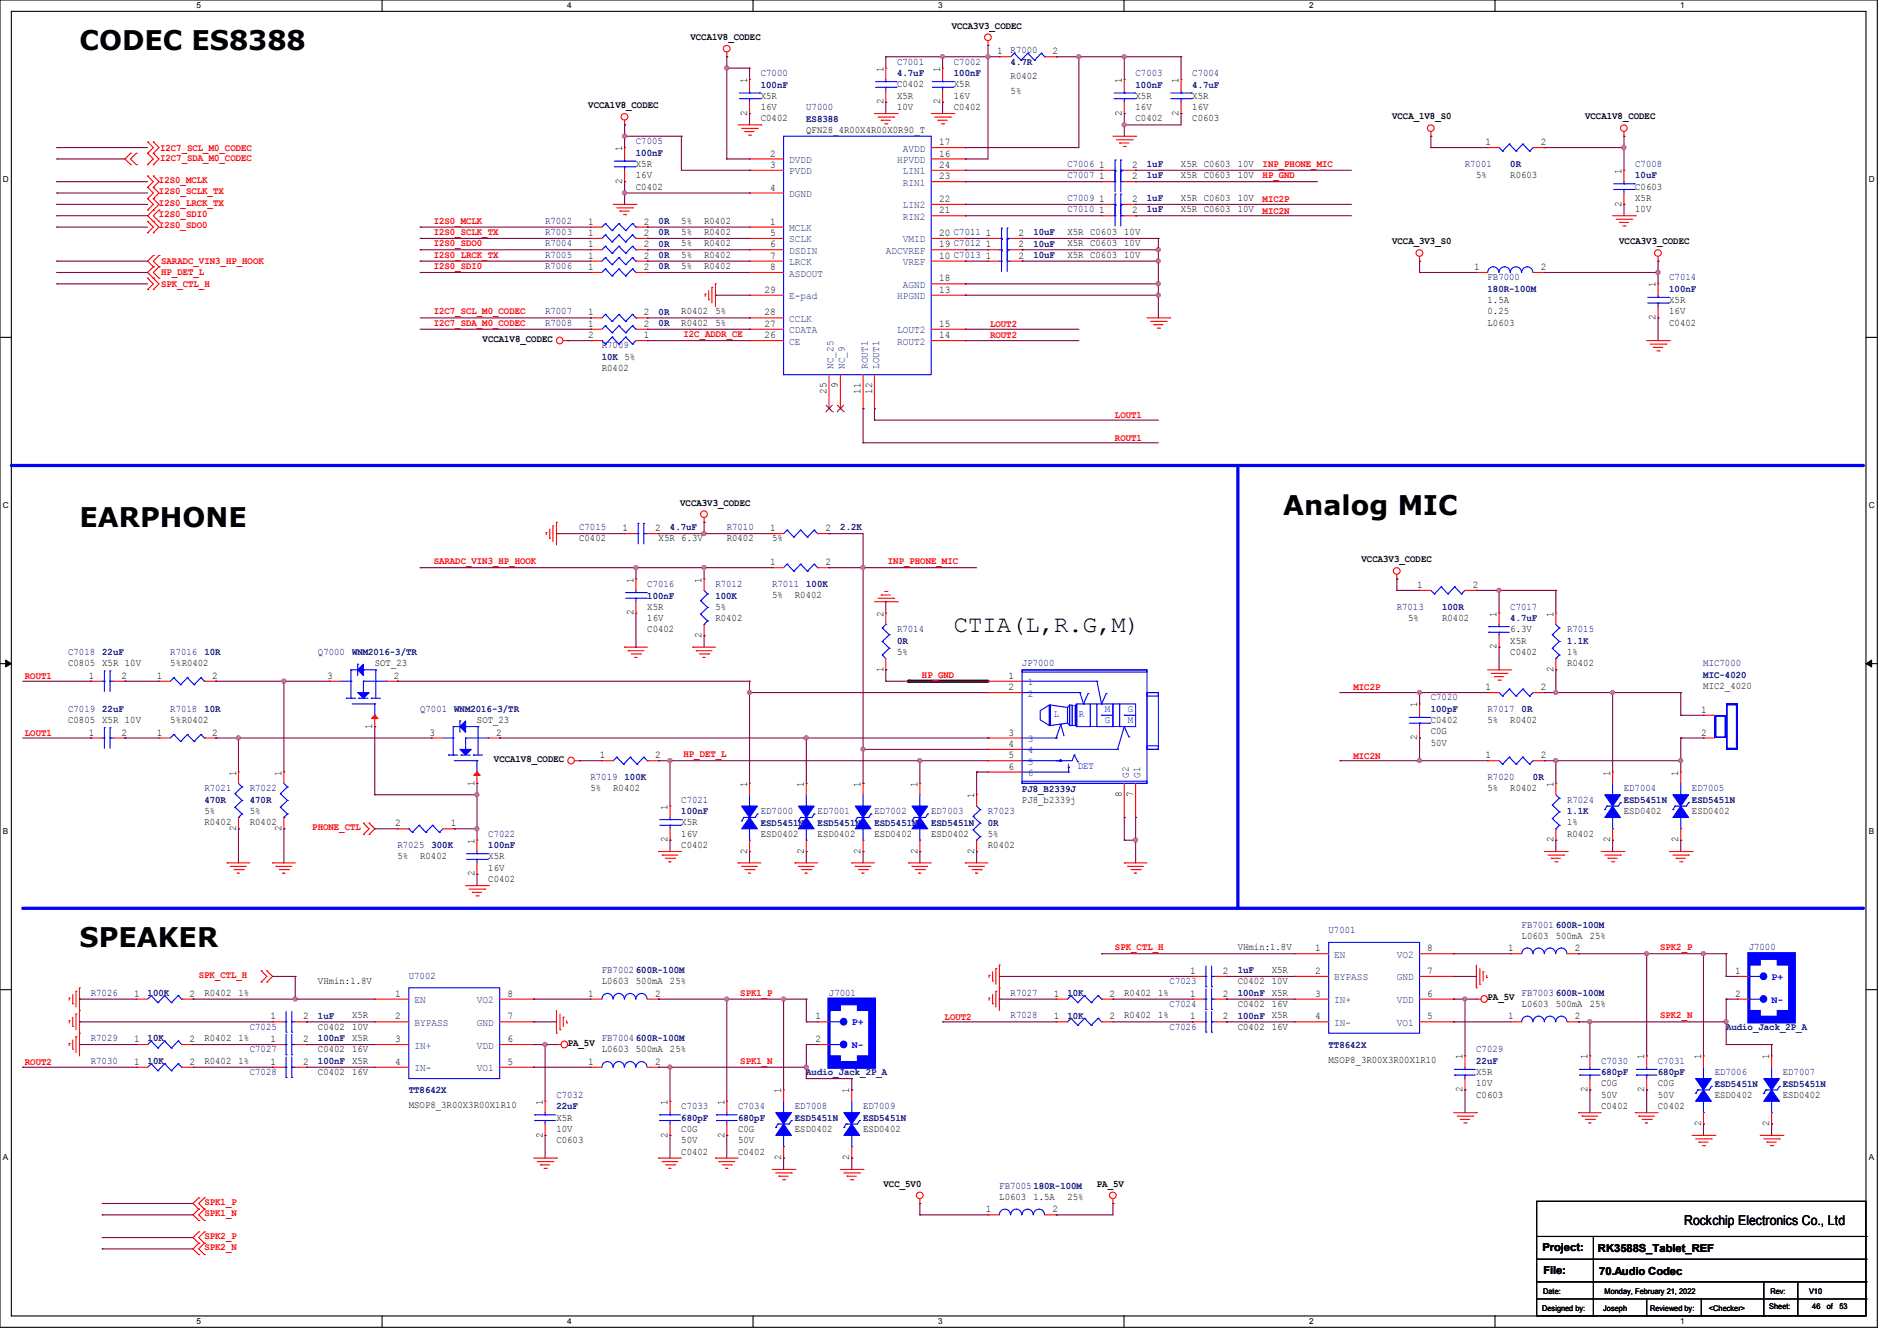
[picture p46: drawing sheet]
<svg xmlns="http://www.w3.org/2000/svg" width="297mm" height="210mm" viewBox="0 0 297 210" stroke-linecap="round" stroke-linejoin="round" font-family="sans-serif">
<defs><g id="words">
<g font-size="4.2">
<text x="12.4" y="7.8">CODEC ES8388</text>
<text x="12.4" y="82.5">EARPHONE</text>
<text x="200.9" y="80.7">Analog MIC</text>
<text x="12.4" y="148.3">SPEAKER</text>
</g>
<text font-size="3.7" x="149.3" y="99">CTIA(L,R.G,M)</text>
<text font-size="2.1" x="263.7" y="191.9">Rockchip Electronics Co., Ltd</text>
<g font-size="1.7">
<text x="241.5" y="196">Project:</text>
<text x="250.2" y="196.1">RK3588S_Tablet_REF</text>
<text x="241.6" y="199.5">File:</text>
<text x="250.4" y="199.7">70.Audio Codec</text>
</g>
<g font-size="1.6">
<text x="149" y="4.5">VCCA3V3_CODEC</text>
<text x="108.1" y="6.3">VCCA1V8_CODEC</text>
<text x="138.3" y="11.2" transform="rotate(-90 138.3 11.2)">1</text>
<text x="147.2" y="11.2" transform="rotate(-90 147.2 11.2)">1</text>
<text x="156.1" y="8.5">1</text>
<text x="164.8" y="8.5">2</text>
<text x="92.1" y="16.9">VCCA1V8_CODEC</text>
<text x="117" y="13" transform="rotate(-90 117 13)">1</text>
<text x="119.1" y="15.5">X5R</text>
<text x="119.1" y="17.2">16V</text>
<text x="138.3" y="16.4" transform="rotate(-90 138.3 16.4)">2</text>
<text x="140.4" y="13.7">C0402</text>
<text x="140.4" y="15.5">X5R</text>
<text x="140.4" y="17.2">10V</text>
<text x="147.2" y="16.4" transform="rotate(-90 147.2 16.4)">2</text>
<text x="149.3" y="17.2">C0402</text>
<text x="149.3" y="13.7">X5R</text>
<text x="149.3" y="15.5">16V</text>
<text x="158.2" y="12.4">R0402</text>
<text x="158.2" y="14.7">5%</text>
<text x="175.6" y="13" transform="rotate(-90 175.6 13)">1</text>
<text x="177.8" y="15.5">X5R</text>
<text x="177.8" y="17.2">16V</text>
<text x="184.5" y="13" transform="rotate(-90 184.5 13)">1</text>
<text x="186.7" y="15.5">X5R</text>
<text x="186.7" y="17.2">16V</text>
<text x="97.4" y="23.7" transform="rotate(-90 97.4 23.7)">1</text>
<text x="117" y="18.1" transform="rotate(-90 117 18.1)">2</text>
<text x="119.1" y="19">C0402</text>
<text x="126.2" y="20.8">QFN28_4R00X4R00X0R90_T</text>
<text x="147" y="22.7">17</text>
<text x="175.6" y="18.1" transform="rotate(-90 175.6 18.1)">2</text>
<text x="177.8" y="19">C0402</text>
<text x="184.5" y="18.1" transform="rotate(-90 184.5 18.1)">2</text>
<text x="186.7" y="19">C0603</text>
<text x="218" y="18.7">VCCA_1V8_S0</text>
<text x="232.6" y="22.7">1</text>
<text x="241.2" y="22.7">2</text>
<text x="248.2" y="18.7">VCCA1V8_CODEC</text>
<text x="97.4" y="28.8" transform="rotate(-90 97.4 28.8)">2</text>
<text x="99.6" y="29.7">C0402</text>
<text x="99.6" y="26.1">X5R</text>
<text x="99.6" y="27.9">16V</text>
<text x="120.6" y="24.5">2</text>
<text x="120.6" y="26.3">3</text>
<text x="120.6" y="29.8">4</text>
<text x="147" y="24.5">16</text>
<text x="147" y="26.3">24</text>
<text x="147" y="28.1">23</text>
<text x="172.1" y="26.3">1</text>
<text x="172.1" y="28.1">1</text>
<text x="177.2" y="26.3">2</text>
<text x="177.2" y="28.1">2</text>
<text x="184.9" y="26.1">X5R C0603</text>
<text x="184.9" y="27.9">X5R C0603</text>
<text x="193.8" y="26.1">10V</text>
<text x="193.8" y="27.9">10V</text>
<text x="231.1" y="27.9">5%</text>
<text x="236.5" y="27.9">R0603</text>
<text x="253.9" y="27.2" transform="rotate(-90 253.9 27.2)">1</text>
<text x="256" y="29.7">C0603</text>
<text x="92.1" y="35.2">1</text>
<text x="100.8" y="35.2">2</text>
<text x="106.7" y="35">5%</text>
<text x="110.2" y="35">R0402</text>
<text x="120.6" y="35.2">1</text>
<text x="147" y="33.4">21</text>
<text x="147" y="31.6">22</text>
<text x="172.1" y="31.6">1</text>
<text x="172.1" y="33.4">1</text>
<text x="177.2" y="31.6">2</text>
<text x="177.2" y="33.4">2</text>
<text x="184.9" y="31.5">X5R C0603</text>
<text x="184.9" y="33.2">X5R C0603</text>
<text x="193.8" y="31.5">10V</text>
<text x="193.8" y="33.2">10V</text>
<text x="253.9" y="32.4" transform="rotate(-90 253.9 32.4)">2</text>
<text x="256" y="31.5">X5R</text>
<text x="256" y="33.2">10V</text>
<text x="92.1" y="38.7">1</text>
<text x="92.1" y="40.5">1</text>
<text x="92.1" y="37">1</text>
<text x="100.8" y="38.7">2</text>
<text x="100.8" y="40.5">2</text>
<text x="100.8" y="37">2</text>
<text x="106.7" y="38.6">5%</text>
<text x="106.7" y="40.3">5%</text>
<text x="106.7" y="36.8">5%</text>
<text x="110.2" y="38.6">R0402</text>
<text x="110.2" y="40.3">R0402</text>
<text x="110.2" y="36.8">R0402</text>
<text x="120.6" y="37">5</text>
<text x="120.6" y="38.7">6</text>
<text x="120.6" y="40.5">7</text>
<text x="147" y="40.5">10 C7013</text>
<text x="147" y="38.7">19 C7012</text>
<text x="147" y="37">20 C7011</text>
<text x="154.3" y="38.7">1</text>
<text x="154.3" y="37">1</text>
<text x="154.3" y="40.5">1</text>
<text x="159.5" y="38.7">2</text>
<text x="159.5" y="37">2</text>
<text x="159.5" y="40.5">2</text>
<text x="167.1" y="38.6">X5R C0603</text>
<text x="167.1" y="36.8">X5R C0603</text>
<text x="167.1" y="40.3">X5R C0603</text>
<text x="176" y="38.6">10V</text>
<text x="176" y="36.8">10V</text>
<text x="176" y="40.3">10V</text>
<text x="218" y="38.3">VCCA_3V3_S0</text>
<text x="253.5" y="38.3">VCCA3V3_CODEC</text>
<text x="92.1" y="42.3">1</text>
<text x="100.8" y="42.3">2</text>
<text x="106.7" y="42.1">5%</text>
<text x="110.2" y="42.1">R0402</text>
<text x="119.7" y="45.8">29</text>
<text x="120.6" y="42.3">8</text>
<text x="147" y="44.1">18</text>
<text x="147" y="45.8">13</text>
<text x="230.8" y="42.3">1</text>
<text x="232.9" y="47.5">1.5A</text>
<text x="241.2" y="42.3">2</text>
<text x="259.2" y="45" transform="rotate(-90 259.2 45)">1</text>
<text x="261.3" y="47.5">X5R</text>
<text x="75.6" y="53.6">VCCA1V8_CODEC</text>
<text x="92.1" y="53">2</text>
<text x="92.1" y="51.2">1</text>
<text x="92.1" y="49.4">1</text>
<text x="100.8" y="53">1</text>
<text x="100.8" y="51.2">2</text>
<text x="100.8" y="49.4">2</text>
<text x="106.7" y="51">R0402</text>
<text x="106.7" y="49.2">R0402</text>
<text x="112" y="51">5%</text>
<text x="112" y="49.2">5%</text>
<text x="119.7" y="53">26</text>
<text x="119.7" y="51.2">27</text>
<text x="119.7" y="49.4">28</text>
<text x="147" y="53">14</text>
<text x="147" y="51.2">15</text>
<text x="232.9" y="51">L0603</text>
<text x="232.9" y="49.2">0.25</text>
<text x="259.2" y="50.1" transform="rotate(-90 259.2 50.1)">2</text>
<text x="261.3" y="51">C0402</text>
<text x="261.3" y="49.2">16V</text>
<text x="94.2" y="58.1">R0402</text>
<text x="129.4" y="61.7" transform="rotate(-90 129.4 61.7)">25</text>
<text x="131.2" y="60.8" transform="rotate(-90 131.2 60.8)">9</text>
<text x="134.7" y="61.7" transform="rotate(-90 134.7 61.7)">11</text>
<text x="136.5" y="61.7" transform="rotate(-90 136.5 61.7)">12</text>
<text x="97.4" y="83.2">1</text>
<text x="102.6" y="83.2">2</text>
<text x="106.5" y="79.2">VCCA3V3_CODEC</text>
<text x="120.6" y="83.2">1</text>
<text x="129.2" y="83.2">2</text>
<text x="90.7" y="84.8">C0402</text>
<text x="103.1" y="84.8">X5R 6.3V</text>
<text x="113.8" y="84.8">R0402</text>
<text x="120.6" y="88.5">1</text>
<text x="120.9" y="84.8">5%</text>
<text x="129.2" y="88.5">2</text>
<text x="213.2" y="88.1">VCCA3V3_CODEC</text>
<text x="99.2" y="91.2" transform="rotate(-90 99.2 91.2)">1</text>
<text x="101.3" y="95.5">X5R</text>
<text x="109.9" y="91.2" transform="rotate(-90 109.9 91.2)">1</text>
<text x="112" y="95.5">5%</text>
<text x="120.9" y="93.7">5%</text>
<text x="124.4" y="93.7">R0402</text>
<text x="221.9" y="92.1">1</text>
<text x="230.6" y="92.1">2</text>
<text x="99.2" y="96.4" transform="rotate(-90 99.2 96.4)">2</text>
<text x="101.3" y="99">C0402</text>
<text x="101.3" y="97.2">16V</text>
<text x="109.9" y="99.9" transform="rotate(-90 109.9 99.9)">2</text>
<text x="112" y="97.2">R0402</text>
<text x="138.3" y="96.6" transform="rotate(-90 138.3 96.6)">2</text>
<text x="220.5" y="97.2">5%</text>
<text x="225.8" y="97.2">R0402</text>
<text x="234.3" y="101.7" transform="rotate(-90 234.3 101.7)">2</text>
<text x="234.3" y="96.6" transform="rotate(-90 234.3 96.6)">1</text>
<text x="236.5" y="100.8">X5R</text>
<text x="236.5" y="99">6.3V</text>
<text x="243.2" y="96.6" transform="rotate(-90 243.2 96.6)">1</text>
<text x="10.7" y="104.4">C0805</text>
<text x="13.9" y="106.3">1</text>
<text x="16" y="104.4">X5R 10V</text>
<text x="19" y="106.3">2</text>
<text x="24.6" y="106.3">1</text>
<text x="26.7" y="104.4">5%R0402</text>
<text x="33.2" y="106.3">2</text>
<text x="51.2" y="106.3">3</text>
<text x="58.7" y="104.4">SOT_23</text>
<text x="61.7" y="106.3">2</text>
<text x="138.3" y="105.2" transform="rotate(-90 138.3 105.2)">1</text>
<text x="140.4" y="102.6">5%</text>
<text x="157.9" y="106.3">1</text>
<text x="236.5" y="102.6">C0402</text>
<text x="243.2" y="105.2" transform="rotate(-90 243.2 105.2)">2</text>
<text x="245.3" y="104.4">R0402</text>
<text x="245.3" y="102.6">1%</text>
<text x="266.7" y="107.9">MIC2_4020</text>
<text x="10.7" y="113.2">C0805</text>
<text x="16" y="113.2">X5R 10V</text>
<text x="26.7" y="113.2">5%R0402</text>
<text x="74.7" y="113.2">SOT_23</text>
<text x="157.9" y="108.1">2</text>
<text x="221.9" y="110.8" transform="rotate(-90 221.9 110.8)">1</text>
<text x="224" y="113.2">C0402</text>
<text x="232.6" y="108.1">1</text>
<text x="232.9" y="113.2">5%</text>
<text x="236.5" y="113.2">R0402</text>
<text x="241.2" y="108.1">2</text>
<text x="266.3" y="111.6">1</text>
<text x="13.9" y="115.2">1</text>
<text x="19" y="115.2">2</text>
<text x="24.6" y="115.2">1</text>
<text x="33.2" y="115.2">2</text>
<text x="58.3" y="114.1" transform="rotate(-90 58.3 114.1)">1</text>
<text x="67.2" y="115.2">3</text>
<text x="77.3" y="119.3">VCCA1V8_CODEC</text>
<text x="77.7" y="115.2">2</text>
<text x="93.9" y="118.7">1</text>
<text x="102.6" y="118.7">2</text>
<text x="157.9" y="117">4</text>
<text x="157.9" y="115.2">3</text>
<text x="157.9" y="118.7">5</text>
<text x="221.9" y="115.9" transform="rotate(-90 221.9 115.9)">2</text>
<text x="224" y="115">C0G</text>
<text x="224" y="116.8">50V</text>
<text x="232.6" y="118.7">1</text>
<text x="241.2" y="118.7">2</text>
<text x="266.3" y="115.2">2</text>
<text x="37" y="121.5" transform="rotate(-90 37 121.5)">1</text>
<text x="44.1" y="121.5" transform="rotate(-90 44.1 121.5)">1</text>
<text x="74.3" y="123" transform="rotate(-90 74.3 123)">1</text>
<text x="92.4" y="123.9">5%</text>
<text x="96" y="123.9">R0402</text>
<text x="117" y="123.2" transform="rotate(-90 117 123.2)">1</text>
<text x="125.9" y="123.2" transform="rotate(-90 125.9 123.2)">1</text>
<text x="134.7" y="123.2" transform="rotate(-90 134.7 123.2)">1</text>
<text x="143.6" y="123.2" transform="rotate(-90 143.6 123.2)">1</text>
<text x="152.5" y="125" transform="rotate(-90 152.5 125)">1</text>
<text x="157.9" y="120.5">6</text>
<text x="160" y="125.7">PJ8_b2339j</text>
<text x="175.6" y="124.8" transform="rotate(-90 175.6 124.8)">8</text>
<text x="177.4" y="124.8" transform="rotate(-90 177.4 124.8)">7</text>
<text x="232.9" y="123.9">5%</text>
<text x="236.5" y="123.9">R0402</text>
<text x="243.2" y="123.2" transform="rotate(-90 243.2 123.2)">1</text>
<text x="252.1" y="121.5" transform="rotate(-90 252.1 121.5)">1</text>
<text x="262.8" y="121.5" transform="rotate(-90 262.8 121.5)">1</text>
<text x="32" y="129.2">R0402</text>
<text x="32" y="127.5">5%</text>
<text x="37" y="130.1" transform="rotate(-90 37 130.1)">2</text>
<text x="39.1" y="129.2">R0402</text>
<text x="39.1" y="127.5">5%</text>
<text x="44.1" y="130.1" transform="rotate(-90 44.1 130.1)">2</text>
<text x="61.9" y="129.4">2</text>
<text x="70.6" y="129.4">1</text>
<text x="104.5" y="131.9" transform="rotate(-90 104.5 131.9)">2</text>
<text x="104.5" y="126.8" transform="rotate(-90 104.5 126.8)">1</text>
<text x="106.7" y="129.2">X5R</text>
<text x="106.7" y="131">16V</text>
<text x="119.1" y="131">ESD0402</text>
<text x="128" y="131">ESD0402</text>
<text x="136.9" y="131">ESD0402</text>
<text x="145.8" y="131">ESD0402</text>
<text x="154.7" y="131">5%</text>
<text x="243.2" y="131.9" transform="rotate(-90 243.2 131.9)">2</text>
<text x="245.3" y="131">R0402</text>
<text x="245.3" y="129.2">1%</text>
<text x="252.1" y="131.9" transform="rotate(-90 252.1 131.9)">2</text>
<text x="254.2" y="127.5">ESD0402</text>
<text x="262.8" y="131.9" transform="rotate(-90 262.8 131.9)">2</text>
<text x="264.9" y="127.5">ESD0402</text>
<text x="62.2" y="134.6">5%</text>
<text x="65.8" y="134.6">R0402</text>
<text x="74.3" y="137.2" transform="rotate(-90 74.3 137.2)">2</text>
<text x="74.3" y="132.1" transform="rotate(-90 74.3 132.1)">1</text>
<text x="76.4" y="134.6">X5R</text>
<text x="76.4" y="136.4">16V</text>
<text x="106.7" y="132.8">C0402</text>
<text x="117" y="133.7" transform="rotate(-90 117 133.7)">2</text>
<text x="125.9" y="133.7" transform="rotate(-90 125.9 133.7)">2</text>
<text x="134.7" y="133.7" transform="rotate(-90 134.7 133.7)">2</text>
<text x="143.6" y="133.7" transform="rotate(-90 143.6 133.7)">2</text>
<text x="152.5" y="133.7" transform="rotate(-90 152.5 133.7)">2</text>
<text x="154.7" y="132.8">R0402</text>
<text x="76.4" y="138.1">C0402</text>
<text x="193.8" y="148.8">VHmin:1.8V</text>
<text x="205.9" y="149">1</text>
<text x="223.5" y="149">8</text>
<text x="236.1" y="149">1</text>
<text x="238.2" y="147">L0603</text>
<text x="243.6" y="147">500mA</text>
<text x="246.6" y="149">2</text>
<text x="248.9" y="147">25%</text>
<text x="32" y="155.9">R0402</text>
<text x="37.3" y="155.9">1%</text>
<text x="49.8" y="154.1">VHmin:1.8V</text>
<text x="94.2" y="154.1">L0603</text>
<text x="99.6" y="154.1">500mA</text>
<text x="104.9" y="154.1">25%</text>
<text x="176" y="155.9">R0402</text>
<text x="181.3" y="155.9">1%</text>
<text x="186.3" y="152.5">1</text>
<text x="191.5" y="152.5">2</text>
<text x="193.8" y="154.1">C0402</text>
<text x="199.1" y="155.9">X5R</text>
<text x="199.1" y="152.4">X5R</text>
<text x="199.1" y="154.1">10V</text>
<text x="205.9" y="152.5">2</text>
<text x="223.5" y="152.5">7</text>
<text x="271.7" y="152.5">1</text>
<text x="21" y="156.1">1</text>
<text x="29.7" y="156.1">2</text>
<text x="42.3" y="159.6">1</text>
<text x="47.5" y="159.6">2</text>
<text x="49.8" y="161.2">C0402</text>
<text x="55.1" y="159.5">X5R</text>
<text x="55.1" y="161.2">10V</text>
<text x="61.9" y="156.1">1</text>
<text x="61.9" y="159.6">2</text>
<text x="79.5" y="159.6">7</text>
<text x="79.5" y="156.1">8</text>
<text x="92.1" y="156.1">1</text>
<text x="102.6" y="156.1">2</text>
<text x="127.7" y="159.6">1</text>
<text x="165" y="156.1">1</text>
<text x="165" y="159.6">1</text>
<text x="173.7" y="156.1">2</text>
<text x="173.7" y="159.6">2</text>
<text x="176" y="159.5">R0402</text>
<text x="181.3" y="159.5">1%</text>
<text x="186.3" y="156.1">1</text>
<text x="186.3" y="159.6">1</text>
<text x="191.5" y="156.1">2</text>
<text x="191.5" y="159.6">2</text>
<text x="193.8" y="157.7">C0402</text>
<text x="193.8" y="161.2">C0402</text>
<text x="199.1" y="157.7">16V</text>
<text x="199.1" y="159.5">X5R</text>
<text x="199.1" y="161.2">16V</text>
<text x="205.9" y="156.1">3</text>
<text x="205.9" y="159.6">4</text>
<text x="223.5" y="159.6">5</text>
<text x="223.5" y="156.1">6</text>
<text x="232.9" y="156.7">PA_5V</text>
<text x="236.1" y="159.6">1</text>
<text x="238.2" y="157.7">L0603</text>
<text x="243.6" y="157.7">500mA</text>
<text x="246.6" y="159.6">2</text>
<text x="248.9" y="157.7">25%</text>
<text x="271.7" y="156.1">2</text>
<text x="21" y="166.8">1</text>
<text x="21" y="163.2">1</text>
<text x="29.7" y="166.8">2</text>
<text x="29.7" y="163.2">2</text>
<text x="32" y="166.6">R0402</text>
<text x="32" y="163">R0402</text>
<text x="37.3" y="166.6">1%</text>
<text x="37.3" y="163">1%</text>
<text x="42.3" y="166.8">1</text>
<text x="42.3" y="163.2">1</text>
<text x="47.5" y="166.8">2</text>
<text x="47.5" y="163.2">2</text>
<text x="49.8" y="164.8">C0402</text>
<text x="55.1" y="166.6">X5R</text>
<text x="55.1" y="163">X5R</text>
<text x="55.1" y="164.8">16V</text>
<text x="61.9" y="163.2">3</text>
<text x="61.9" y="166.8">4</text>
<text x="79.5" y="166.8">5</text>
<text x="79.5" y="163.2">6</text>
<text x="88.9" y="163.8">PA_5V</text>
<text x="92.1" y="166.8">1</text>
<text x="94.2" y="164.8">L0603</text>
<text x="99.6" y="164.8">500mA</text>
<text x="102.6" y="166.8">2</text>
<text x="104.9" y="164.8">25%</text>
<text x="127.7" y="163.2">2</text>
<text x="208" y="166.4">MSOP8_3R00X3R00X1R10</text>
<text x="229" y="165.9" transform="rotate(-90 229 165.9)">1</text>
<text x="248.5" y="165.9" transform="rotate(-90 248.5 165.9)">1</text>
<text x="257.4" y="165.9" transform="rotate(-90 257.4 165.9)">1</text>
<text x="266.3" y="165.9" transform="rotate(-90 266.3 165.9)">1</text>
<text x="277" y="165.9" transform="rotate(-90 277 165.9)">1</text>
<text x="49.8" y="168.4">C0402</text>
<text x="55.1" y="168.4">16V</text>
<text x="64" y="173.5">MSOP8_3R00X3R00X1R10</text>
<text x="85" y="173" transform="rotate(-90 85 173)">1</text>
<text x="104.5" y="173" transform="rotate(-90 104.5 173)">1</text>
<text x="113.4" y="173" transform="rotate(-90 113.4 173)">1</text>
<text x="122.3" y="171.2" transform="rotate(-90 122.3 171.2)">1</text>
<text x="133" y="171.2" transform="rotate(-90 133 171.2)">1</text>
<text x="229" y="171" transform="rotate(-90 229 171)">2</text>
<text x="231.1" y="171.9">C0603</text>
<text x="231.1" y="168.4">X5R</text>
<text x="231.1" y="170.1">10V</text>
<text x="248.5" y="171" transform="rotate(-90 248.5 171)">2</text>
<text x="250.7" y="173.7">C0402</text>
<text x="250.7" y="170.1">C0G</text>
<text x="250.7" y="171.9">50V</text>
<text x="257.4" y="171" transform="rotate(-90 257.4 171)">2</text>
<text x="259.6" y="173.7">C0402</text>
<text x="259.6" y="170.1">C0G</text>
<text x="259.6" y="171.9">50V</text>
<text x="268.5" y="171.9">ESD0402</text>
<text x="279.1" y="171.9">ESD0402</text>
<text x="85" y="178.1" transform="rotate(-90 85 178.1)">2</text>
<text x="87.1" y="179">C0603</text>
<text x="87.1" y="175.5">X5R</text>
<text x="87.1" y="177.2">10V</text>
<text x="104.5" y="178.1" transform="rotate(-90 104.5 178.1)">2</text>
<text x="106.7" y="177.2">C0G</text>
<text x="106.7" y="179">50V</text>
<text x="113.4" y="178.1" transform="rotate(-90 113.4 178.1)">2</text>
<text x="115.6" y="177.2">C0G</text>
<text x="115.6" y="179">50V</text>
<text x="124.4" y="177.2">ESD0402</text>
<text x="135.1" y="177.2">ESD0402</text>
<text x="266.3" y="176.4" transform="rotate(-90 266.3 176.4)">2</text>
<text x="277" y="176.4" transform="rotate(-90 277 176.4)">2</text>
<text x="106.7" y="180.8">C0402</text>
<text x="115.6" y="180.8">C0402</text>
<text x="122.3" y="181.7" transform="rotate(-90 122.3 181.7)">2</text>
<text x="133" y="181.7" transform="rotate(-90 133 181.7)">2</text>
<text x="138.3" y="185.8">VCC_5V0</text>
<text x="171.7" y="185.8">PA_5V</text>
<text x="154.3" y="189.9">1</text>
<text x="156.5" y="187.9">L0603</text>
<text x="161.8" y="187.9">1.5A</text>
<text x="164.8" y="189.9">2</text>
<text x="167.1" y="187.9">25%</text>
</g>
<g font-size="1.6" fill="#000080">
<text x="119.1" y="11.9">C7000</text>
<text x="140.4" y="10.1">C7001</text>
<text x="140.4" y="11.9">4.7uF</text>
<text x="149.3" y="10.1">C7002</text>
<text x="149.3" y="11.9">100nF</text>
<text x="158.2" y="8.3">R7000</text>
<text x="158.2" y="10.2">4.7R</text>
<text x="177.8" y="11.9">C7003</text>
<text x="186.7" y="11.9">C7004</text>
<text x="119.1" y="13.7">100nF</text>
<text x="126.2" y="17.2">U7000</text>
<text x="177.8" y="13.7">100nF</text>
<text x="186.7" y="13.7">4.7uF</text>
<text x="99.6" y="22.6">C7005</text>
<text x="126.2" y="19.1">ES8388</text>
<text x="99.6" y="24.4">100nF</text>
<text x="167.1" y="26.1">C7006</text>
<text x="167.1" y="27.9">C7007</text>
<text x="179.6" y="26.2">1uF</text>
<text x="179.6" y="27.9">1uF</text>
<text x="229.3" y="26.1">R7001</text>
<text x="236.5" y="26.2">0R</text>
<text x="256" y="26.1">C7008</text>
<text x="256" y="27.9">10uF</text>
<text x="85.3" y="35">R7002</text>
<text x="103.1" y="35.1">0R</text>
<text x="167.1" y="31.5">C7009</text>
<text x="167.1" y="33.2">C7010</text>
<text x="179.6" y="31.5">1uF</text>
<text x="179.6" y="33.3">1uF</text>
<text x="85.3" y="38.6">R7004</text>
<text x="85.3" y="40.3">R7005</text>
<text x="85.3" y="36.8">R7003</text>
<text x="103.1" y="38.6">0R</text>
<text x="103.1" y="40.4">0R</text>
<text x="103.1" y="36.8">0R</text>
<text x="161.8" y="38.6">10uF</text>
<text x="161.8" y="36.8">10uF</text>
<text x="161.8" y="40.4">10uF</text>
<text x="85.3" y="42.1">R7006</text>
<text x="103.1" y="42.2">0R</text>
<text x="232.9" y="43.9">FB7000</text>
<text x="232.9" y="45.7">180R-100M</text>
<text x="261.3" y="43.9">C7014</text>
<text x="261.3" y="45.7">100nF</text>
<text x="85.3" y="51">R7008</text>
<text x="85.3" y="49.2">R7007</text>
<text x="103.1" y="51.1">0R</text>
<text x="103.1" y="49.3">0R</text>
<text x="94.2" y="54.6">R7009</text>
<text x="94.2" y="56.4">10K 5%</text>
<text x="90.7" y="83">C7015</text>
<text x="104.9" y="83.1">4.7uF</text>
<text x="113.8" y="83">R7010</text>
<text x="131.6" y="83.1">2.2K</text>
<text x="101.3" y="91.9">C7016</text>
<text x="101.3" y="93.7">100nF</text>
<text x="112" y="91.9">R7012</text>
<text x="112" y="93.7">100K</text>
<text x="120.9" y="91.9">R7011</text>
<text x="126.2" y="91.9">100K</text>
<text x="218.7" y="95.5">R7013</text>
<text x="225.8" y="95.5">100R</text>
<text x="236.5" y="95.5">C7017</text>
<text x="140.4" y="99">R7014</text>
<text x="140.4" y="100.8">0R</text>
<text x="236.5" y="97.3">4.7uF</text>
<text x="245.3" y="99">R7015</text>
<text x="245.3" y="100.8">1.1K</text>
<text x="10.7" y="102.6">C7018</text>
<text x="16" y="102.6">22uF</text>
<text x="26.7" y="102.6">R7016</text>
<text x="32" y="102.6">10R</text>
<text x="49.8" y="102.6">Q7000</text>
<text x="55.1" y="102.6">WNM2016-3/TR</text>
<text x="160" y="104.4">JP7000</text>
<text x="266.7" y="104.4">MIC7000</text>
<text x="266.7" y="106.2">MIC-4020</text>
<text x="10.7" y="111.5">C7019</text>
<text x="16" y="111.5">22uF</text>
<text x="26.7" y="111.5">R7018</text>
<text x="32" y="111.5">10R</text>
<text x="65.8" y="111.5">Q7001</text>
<text x="71.1" y="111.5">WNM2016-3/TR</text>
<text x="224" y="109.7">C7020</text>
<text x="224" y="111.5">100pF</text>
<text x="232.9" y="111.5">R7017</text>
<text x="238.2" y="111.5">0R</text>
<text x="32" y="123.9">R7021</text>
<text x="32" y="125.7">470R</text>
<text x="39.1" y="123.9">R7022</text>
<text x="39.1" y="125.7">470R</text>
<text x="92.4" y="122.1">R7019</text>
<text x="97.8" y="122.2">100K</text>
<text x="106.7" y="125.7">C7021</text>
<text x="160" y="124">PJ8_B2339J</text>
<text x="232.9" y="122.1">R7020</text>
<text x="240" y="122.2">0R</text>
<text x="245.3" y="125.7">R7024</text>
<text x="254.2" y="123.9">ED7004</text>
<text x="254.2" y="125.7">ESD5451N</text>
<text x="264.9" y="123.9">ED7005</text>
<text x="264.9" y="125.7">ESD5451N</text>
<text x="76.4" y="131">C7022</text>
<text x="106.7" y="127.5">100nF</text>
<text x="119.1" y="127.5">ED7000</text>
<text x="119.1" y="129.3">ESD5451N</text>
<text x="128" y="127.5">ED7001</text>
<text x="128" y="129.3">ESD5451N</text>
<text x="136.9" y="127.5">ED7002</text>
<text x="136.9" y="129.3">ESD5451N</text>
<text x="145.8" y="127.5">ED7003</text>
<text x="145.8" y="129.3">ESD5451N</text>
<text x="154.7" y="127.5">R7023</text>
<text x="154.7" y="129.3">0R</text>
<text x="245.3" y="127.5">1.1K</text>
<text x="62.2" y="132.8">R7025</text>
<text x="67.6" y="132.8">300K</text>
<text x="76.4" y="132.8">100nF</text>
<text x="208" y="146.1">U7001</text>
<text x="238.2" y="145.2">FB7001600R-100M</text>
<text x="273.8" y="148.8">J7000</text>
<text x="14.2" y="155.9">R7026</text>
<text x="23.1" y="156">100K</text>
<text x="64" y="153.2">U7002</text>
<text x="94.2" y="152.4">FB7002600R-100M</text>
<text x="129.8" y="155.9">J7001</text>
<text x="158.2" y="155.9">R7027</text>
<text x="167.1" y="156">10K</text>
<text x="183.1" y="154.1">C7023</text>
<text x="193.8" y="156">100nF</text>
<text x="193.8" y="152.4">1uF</text>
<text x="238.2" y="155.9">FB7003600R-100M</text>
<text x="39.1" y="161.2">C7025</text>
<text x="49.8" y="159.5">1uF</text>
<text x="158.2" y="159.5">R7028</text>
<text x="167.1" y="159.5">10K</text>
<text x="183.1" y="157.7">C7024</text>
<text x="183.1" y="161.2">C7026</text>
<text x="193.8" y="159.5">100nF</text>
<text x="270.2" y="161.3">Audio_Jack_2P_A</text>
<text x="14.2" y="166.6">R7030</text>
<text x="14.2" y="163">R7029</text>
<text x="23.1" y="166.6">10K</text>
<text x="23.1" y="163.1">10K</text>
<text x="39.1" y="164.8">C7027</text>
<text x="49.8" y="166.6">100nF</text>
<text x="49.8" y="163.1">100nF</text>
<text x="94.2" y="163">FB7004600R-100M</text>
<text x="208" y="164.1">TT8642X</text>
<text x="231.1" y="164.8">C7029</text>
<text x="231.1" y="166.6">22uF</text>
<text x="250.7" y="166.6">C7030</text>
<text x="259.6" y="166.6">C7031</text>
<text x="39.1" y="168.4">C7028</text>
<text x="64" y="171.2">TT8642X</text>
<text x="87.1" y="171.9">C7032</text>
<text x="87.1" y="173.7">22uF</text>
<text x="106.7" y="173.7">C7033</text>
<text x="115.6" y="173.7">C7034</text>
<text x="124.4" y="173.7">ED7008</text>
<text x="126.2" y="168.4">Audio_Jack_2P_A</text>
<text x="135.1" y="173.7">ED7009</text>
<text x="250.7" y="168.4">680pF</text>
<text x="259.6" y="168.4">680pF</text>
<text x="268.5" y="168.4">ED7006</text>
<text x="268.5" y="170.2">ESD5451N</text>
<text x="279.1" y="168.4">ED7007</text>
<text x="279.1" y="170.2">ESD5451N</text>
<text x="106.7" y="175.5">680pF</text>
<text x="115.6" y="175.5">680pF</text>
<text x="124.4" y="175.5">ESD5451N</text>
<text x="135.1" y="175.5">ESD5451N</text>
<text x="156.5" y="186.1">FB7005180R-100M</text>
</g>
<g font-size="1.6" fill="#f00">
<text x="25.1" y="23.7">I2C7_SCL_M0_CODEC</text>
<text x="24.9" y="28.7">I2S0_MCLK</text>
<text x="25.1" y="25.3">I2C7_SDA_M0_CODEC</text>
<text x="197.7" y="26.1">INP_PHONE_MIC</text>
<text x="197.7" y="27.9">HP_GND</text>
<text x="24.9" y="30.4">I2S0_SCLK_TX</text>
<text x="24.9" y="34">I2S0_SDI0</text>
<text x="24.9" y="32.2">I2S0_LRCK_TX</text>
<text x="24.9" y="35.8">I2S0_SDO0</text>
<text x="67.9" y="35">I2S0_MCLK</text>
<text x="197.7" y="33.4">MIC2N</text>
<text x="197.7" y="31.7">MIC2P</text>
<text x="25.2" y="41.3">SARADC_VIN3_HP_HOOK</text>
<text x="67.9" y="40.3">I2S0_LRCK_TX</text>
<text x="67.9" y="36.8">I2S0_SCLK_TX</text>
<text x="67.9" y="38.6">I2S0_SDO0</text>
<text x="25.2" y="43.1">HP_DET_L</text>
<text x="25.2" y="45">SPK_CTL_H</text>
<text x="67.9" y="42.1">I2S0_SDI0</text>
<text x="67.9" y="49.2">I2C7_SCL_M0_CODEC</text>
<text x="67.9" y="51">I2C7_SDA_M0_CODEC</text>
<text x="107" y="52.8">I2C_ADDR_CE</text>
<text x="155" y="51.2">LOUT2</text>
<text x="155" y="53">ROUT2</text>
<text x="174.6" y="65.4">LOUT1</text>
<text x="174.6" y="69">ROUT1</text>
<text x="67.9" y="88.3">SARADC_VIN3_HP_HOOK</text>
<text x="139" y="88.3">INP_PHONE_MIC</text>
<text x="3.9" y="106.3">ROUT1</text>
<text x="144.3" y="106.1">HP_GND</text>
<text x="211.9" y="108.1">MIC2P</text>
<text x="3.9" y="115.2">LOUT1</text>
<text x="107" y="118.6">HP_DET_L</text>
<text x="211.9" y="118.8">MIC2N</text>
<text x="48.9" y="130">PHONE_CTL</text>
<text x="174.6" y="148.8">SPK_CTL_H</text>
<text x="259.9" y="148.8">SPK2_P</text>
<text x="31.1" y="153.1">SPK_CTL_H</text>
<text x="115.9" y="155.9">SPK1_P</text>
<text x="147.9" y="159.7">LOUT2</text>
<text x="259.9" y="159.5">SPK2_N</text>
<text x="3.9" y="166.8">ROUT2</text>
<text x="115.9" y="166.6">SPK1_N</text>
<text x="32" y="188.7">SPK1_P</text>
<text x="32" y="190.5">SPK1_N</text>
<text x="32" y="194">SPK2_P</text>
<text x="32" y="195.8">SPK2_N</text>
</g>
<g font-size="1.6" fill="#004080">
<text x="141.3" y="23.7">AVDD</text>
<text x="123.6" y="25.5">DVDD</text>
<text x="123.6" y="27.3">PVDD</text>
<text x="140.5" y="25.5">HPVDD</text>
<text x="141.3" y="27.3">LIN1</text>
<text x="141.3" y="29.1">RIN1</text>
<text x="123.6" y="30.9">DGND</text>
<text x="141.3" y="34.4">RIN2</text>
<text x="141.3" y="32.6">LIN2</text>
<text x="123.6" y="36.2">MCLK</text>
<text x="123.6" y="38">SCLK</text>
<text x="123.6" y="39.8">DSDIN</text>
<text x="123.6" y="41.5">LRCK</text>
<text x="138.7" y="39.8">ADCVREF</text>
<text x="141.3" y="41.5">VREF</text>
<text x="141.3" y="38">VMID</text>
<text x="123.6" y="43.3">ASDOUT</text>
<text x="123.6" y="46.9">E-pad</text>
<text x="140.5" y="46.9">HPGND</text>
<text x="141.3" y="45.1">AGND</text>
<text x="123.6" y="54">CE</text>
<text x="123.6" y="52.2">CDATA</text>
<text x="123.6" y="50.4">CCLK</text>
<text x="140.5" y="54">ROUT2</text>
<text x="140.5" y="52.2">LOUT2</text>
<text x="130.5" y="57.8" transform="rotate(-90 130.5 57.8)">NC_25</text>
<text x="132.3" y="57.8" transform="rotate(-90 132.3 57.8)">NC_9</text>
<text x="135.8" y="57.8" transform="rotate(-90 135.8 57.8)">ROUT1</text>
<text x="137.6" y="57.8" transform="rotate(-90 137.6 57.8)">LOUT1</text>
<text x="160.9" y="107.3">1</text>
<text x="160.9" y="109.1">2</text>
<text x="160.9" y="118">4</text>
<text x="160.9" y="116.2">3</text>
<text x="160.9" y="119.8">5</text>
<text x="160.9" y="121.5">6</text>
<text x="176.7" y="121.8" transform="rotate(-90 176.7 121.8)">G2</text>
<text x="178.5" y="121.8" transform="rotate(-90 178.5 121.8)">G1</text>
<text x="208.9" y="150">EN</text>
<text x="218.7" y="150">VO2</text>
<text x="208.9" y="153.5">BYPASS</text>
<text x="218.7" y="153.5">GND</text>
<text x="64.9" y="157.1">EN</text>
<text x="64.9" y="160.7">BYPASS</text>
<text x="74.7" y="160.7">GND</text>
<text x="74.7" y="157.1">VO2</text>
<text x="208.9" y="157.1">IN+</text>
<text x="208.9" y="160.7">IN-</text>
<text x="218.7" y="160.7">VO1</text>
<text x="218.7" y="157.1">VDD</text>
<text x="64.9" y="164.2">IN+</text>
<text x="64.9" y="167.8">IN-</text>
<text x="74.7" y="167.8">VO1</text>
<text x="74.7" y="164.2">VDD</text>
</g>
<g font-size="1.6" fill="#00f">
<text x="165" y="112.4">L</text>
<text x="168.9" y="112.4">R</text>
<text x="173" y="111.5">M</text>
<text x="173" y="113.2">G</text>
<text x="176.6" y="111.5">G</text>
<text x="176.6" y="113.2">M</text>
<text x="168.7" y="120.4">DET</text>
<text x="277.4" y="153.5">P+</text>
<text x="133.3" y="160.6">P+</text>
<text x="277.4" y="157">N-</text>
<text x="133.3" y="164.1">N-</text>
</g>
<g font-size="1.3">
<text x="30.8" y="1.3">5</text>
<text x="88.8" y="1.3">4</text>
<text x="146.9" y="1.3">3</text>
<text x="205" y="1.3">2</text>
<text x="263.1" y="1.3">1</text>
<text x=".5" y="28.4">D</text>
<text x="292.6" y="28.4">D</text>
<text x=".5" y="79.5">C</text>
<text x="292.6" y="79.5">C</text>
<text x=".5" y="130.6">B</text>
<text x="292.6" y="130.6">B</text>
<text x=".5" y="181.7">A</text>
<text x="292.6" y="181.7">A</text>
<text x="30.8" y="207.4">5</text>
<text x="88.8" y="207.4">4</text>
<text x="146.9" y="207.4">3</text>
<text x="205" y="207.4">2</text>
<text x="263.1" y="207.4">1</text>
</g>
<g font-size="1.2">
<text x="241.6" y="202.6">Date:</text>
<text x="251.2" y="202.6">Monday, February 21, 2022</text>
<text x="277.2" y="202.6">Rev:</text>
<text x="283.2" y="202.6">V10</text>
<text x="241.4" y="205.3">Designed by:</text>
<text x="251" y="205.3">Joseph</text>
<text x="258.3" y="205.3">Reviewed by:</text>
<text x="267.6" y="205.3">&lt;Checker&gt;</text>
<text x="277" y="205.1">Sheet:</text>
<text x="283.7" y="205.1">46</text>
<text x="286" y="205.1">of</text>
<text x="288" y="205.1">53</text>
</g>
</g></defs>
<path d="M0 0h293.9v207.9h-293.9zM1.8 1.8h290.3v204.3h-290.3z" fill="none" stroke="#000" stroke-width=".17"/>
<g fill="#fff">
<path d="M30.8 .2h.7v1.4h-.7z"/>
<path d="M30.8 206.2h.7v1.4h-.7z"/>
</g>
<path d="M59.8 0v1.8M59.8 206.1v1.8" fill="none" stroke="#000" stroke-width=".17"/>
<g fill="#fff">
<path d="M88.8 .2h.7v1.4h-.7z"/>
<path d="M88.8 206.2h.7v1.4h-.7z"/>
</g>
<path d="M117.9 0v1.8M117.9 206.1v1.8" fill="none" stroke="#000" stroke-width=".17"/>
<g fill="#fff">
<path d="M146.9 .2h.7v1.4h-.7z"/>
<path d="M146.9 206.2h.7v1.4h-.7z"/>
</g>
<path d="M176 0v1.8M176 206.1v1.8" fill="none" stroke="#000" stroke-width=".17"/>
<g fill="#fff">
<path d="M205 .2h.7v1.4h-.7z"/>
<path d="M205 206.2h.7v1.4h-.7z"/>
</g>
<path d="M234.1 0v1.8M234.1 206.1v1.8" fill="none" stroke="#000" stroke-width=".17"/>
<g fill="#fff">
<path d="M263.1 .2h.6v1.4h-.6z"/>
<path d="M263.1 206.2h.6v1.4h-.6z"/>
<path d="M.5 27.3h.9v1.4h-.9z"/>
<path d="M292.6 27.3h.9v1.4h-.9z"/>
<path d="M.5 78.4h.9v1.4h-.9z"/>
<path d="M292.6 78.4h.9v1.4h-.9z"/>
</g>
<path d="M0 52.8h1.8M292.1 52.8h1.8" fill="none" stroke="#000" stroke-width=".17"/>
<g fill="#fff">
<path d="M.5 129.5h.8v1.4h-.8z"/>
<path d="M292.6 129.5h.8v1.4h-.8z"/>
</g>
<path d="M0 103.9h1.8M292.1 103.9h1.8" fill="none" stroke="#000" stroke-width=".17"/>
<path d="M.9 103.4l.9 .5-.9 .5zM292.1 103.9l.9-.5v1z" fill="#000" stroke="#000" stroke-width=".16"/>
<g fill="#fff">
<path d="M.5 180.5h.8v1.4h-.8z"/>
<path d="M292.6 180.5h.8v1.4h-.8z"/>
</g>
<path d="M0 155h1.8M292.1 155h1.8" fill="none" stroke="#000" stroke-width=".17"/>
<path d="M1.8 72.9h289.8" fill="none" stroke="#00f" stroke-width=".51"/>
<circle cx="291.6" cy="72.9" r=".25" fill="#00f"/>
<path d="M142.2 106.7h12.5" fill="none" stroke="#000" stroke-width=".51"/>
<circle cx="142.2" cy="106.7" r=".25" fill="#000"/>
<path d="M3.6 142.2h288" fill="none" stroke="#00f" stroke-width=".51"/>
<circle cx="291.6" cy="142.2" r=".25" fill="#00f"/>
<path d="M193.8 72.9v69.3" fill="none" stroke="#00f" stroke-width=".51"/>
<circle cx="193.8" cy="142.2" r=".25" fill="#00f"/>
<g fill="none" stroke="#f00" stroke-width=".17">
<path d="M97.8 19.6h.1M97.8 18.8v.8M113.8 8.9h.1M113.8 8.2v.7M115.6 19.6h3.5M117.3 12.4h.1M117.3 17.8h.1M117.3 12.4v1.8M117.3 16v1.8M119.1 19.6h.1M136.9 17.8h3.6M137.5 18.3h2.4"/>
<path d="M138 18.8h.1M138 18.8h1.4M138.5 19.4h.4M138.7 10.7h.1M138.7 16h.1M138.7 10.7v1.7M138.7 14.2v1.8M138.9 19.4h.1M139.9 18.3h.1M140.5 17.8h.1M145.8 17.8h3.6M146.3 18.3h2.5"/>
<path d="M146.9 18.8h.1M146.9 18.8h1.4M147.4 19.4h.3M147.6 10.7h.1M147.6 16h.1M147.6 10.7v1.7M147.6 14.2v1.8M147.7 19.4h.1M148.8 18.3h.1M149.4 17.8h.1M154.7 7.1h.1M154.7 6.4v.7"/>
<path d="M156.5 8.9h.1M156.5 8.9h1.7M163.6 8.9h1.8M165.4 8.9h.1M176 12.4h.1M176 17.8h.1M176 12.4v1.8M176 16v1.8M184.9 12.4h.1M184.9 17.8h.1M184.9 12.4v1.8M184.9 16v1.8"/>
<path d="M20.4 24h.1M20.4 25.8h.1M20.4 24l-.8 .9 .8 .9M21.3 25.8h.1M21.3 24h.1M21.3 24l-.9 .9 .9 .9M23.1 31.1h.1M23.1 29.3h.1M23.1 27.6h.1M23.1 32.9h.1M23.1 36.4h.1M23.1 34.7h.1"/>
<path d="M23.1 25.8h.1M23.1 24h.1M23.1 22.2h.1M23.1 29.3l.9 .9-.9 .9M23.1 27.6l.9 .8-.9 .9M23.1 31.1l.9 .9-.9 .9M23.1 34.7l.9 .9-.9 .8M23.1 24l.9 .9-.9 .9M23.1 22.2l.9 .9-.9 .9M24 31.1h.1M24 29.3h.1M24 32.9h.1"/>
<path d="M24 34.7h.1M24 27.6h.1M24 36.4h.1M24 25.8h.1M24 24h.1M24 22.2h.1M24 29.3l.9 .9-.9 .9M24 31.1l.9 .9-1.8 1.8 1.8 1.8-.9 .8M24 27.6l.9 .8-.9 .9M24 24l.9 .9-.9 .9M24 22.2l.9 .9-.9 .9M24.9 34.7h.1"/>
<path d="M24.9 32.9h.1M24.9 32.9l-.9 .9 .9 .9M92.5 39.1h.1M92.5 35.6h.1M92.5 37.3h.1M92.5 39.1h1.7M92.5 35.6h1.7M92.5 37.3h1.7M96 32h3.6M96.6 32.6h2.4M97.1 33.1h.1M97.1 33.1h1.4"/>
<path d="M97.6 33.6h.4M97.8 23.1h.1M97.8 28.4h.1M97.8 23.1v1.8M97.8 26.7v1.7M98 33.6h.1M99 32.6h.1M99.6 32h.1M99.6 39.1h1.7M99.6 35.6h1.7M99.6 37.3h1.7M101.3 39.1h.1"/>
<path d="M101.3 35.6h.1M101.3 37.3h.1M116.1 20.1h2.5M116.6 20.6h.1M116.6 20.6h1.5M117.2 21.2h.3M117.3 35.6h.1M117.3 24.9h.1M117.3 26.7h.1M117.3 30.2h.1M117.3 37.3h.1M117.3 39.1h.1"/>
<path d="M117.3 39.1h5.4M117.3 26.7h5.4M117.3 35.6h5.4M117.3 24.9h5.4M117.3 30.2h5.4M117.3 37.3h5.4M117.5 21.2h.1M118.6 20.1h.1M145.8 32h5.3M145.8 33.8h5.3M145.8 23.1h5.3M145.8 39.1h5.3"/>
<path d="M145.8 26.7h5.3M145.8 24.9h5.3M145.8 37.3h5.3M145.8 28.4h5.3M151.1 24.9h.1M151.1 23.1h.1M151.1 39.1h.1M151.1 37.3h.1M151.1 33.8h.1M151.1 32h.1M151.1 26.7h.1M151.1 28.4h.1"/>
<path d="M154.7 39.1h.1M154.7 37.3h.1M154.7 39.1h1.8M154.7 37.3h1.8M158.2 39.1h1.8M158.2 37.3h1.8M160 39.1h.1M160 37.3h.1M172.5 32h.1M172.5 26.7h.1M172.5 33.8h.1M172.5 28.4h.1"/>
<path d="M172.5 32h1.7M172.5 33.8h1.7M172.5 26.7h1.7M172.5 28.4h1.7M174.2 21.3h3.6M174.8 21.9h2.4M175.3 22.4h.1M175.3 22.4h1.4M175.9 22.9h.3M176 32h1.8M176 33.8h1.8M176 26.7h1.8"/>
<path d="M176 28.4h1.8M176.2 22.9h.1M177.2 21.9h.1M177.8 21.3h.1M177.8 32h.1M177.8 26.7h.1M177.8 33.8h.1M177.8 28.4h.1M224 21.3h.1M224 20.6v.7M232.9 23.1h.1M232.9 23.1h1.8"/>
<path d="M240 23.1h1.8M241.8 23.1h.1M252.5 33.8h3.5M253 34.3h2.5M253.5 34.8h.1M253.5 34.8h1.5M254.1 35.4h.3M254.3 21.3h.1M254.3 26.7h.1M254.3 32h.1M254.3 20.6v.7M254.3 26.7v1.7"/>
<path d="M254.3 30.2v1.8M254.4 35.4h.1M255.5 34.3h.1M256 33.8h.1M23.1 45.3h.1M23.1 43.6h.1M23.1 43.6l.9 .8-.9 .9M24 40h.1M24 41.8h.1M24 43.6h.1M24 45.3h.1M24 40l-.9 .9 .9 .9"/>
<path d="M24 41.8l-.9 .9 1.8 1.7-.9 .9M24.9 41.8h.1M24.9 40h.1M24.9 43.6h.1M24.9 40l-.9 .9 .9 .9M24.9 41.8l-.9 .9 .9 .9M88.2 53.3h.7M88.9 53.3h.1M92.5 42.7h.1M92.5 53.3h.1M92.5 51.6h.1M92.5 49.8h.1"/>
<path d="M92.5 40.9h.1M92.5 49.8h1.7M92.5 53.3h1.7M92.5 42.7h1.7M92.5 51.6h1.7M92.5 40.9h1.7M99.6 49.8h1.7M99.6 53.3h1.7M99.6 42.7h1.7M99.6 51.6h1.7M99.6 40.9h1.7M101.3 42.7h.1"/>
<path d="M101.3 53.3h.1M101.3 51.6h.1M101.3 49.8h.1M101.3 40.9h.1M110.4 46.1h.1M110.4 46.1v.3M111 46.9h.1M111 45.5v1.4M111.5 45h.1M111.5 45v2.5M112 44.4h.1M112 44.4v3.6"/>
<path d="M117.3 40.9h.1M117.3 42.7h.1M117.3 53.3h.1M117.3 51.6h.1M117.3 49.8h.1M117.3 46.2h.1M117.3 49.8h5.4M117.3 53.3h5.4M117.3 42.7h5.4M117.3 51.6h5.4M117.3 40.9h5.4M117.3 46.2h5.4"/>
<path d="M129.8 58.7v5.3M131.6 58.7v5.3M135.1 58.7v5.3M136.9 58.7v5.3M145.8 53.3h5.3M145.8 51.6h5.3M145.8 40.9h5.3M145.8 44.4h5.3M145.8 46.2h5.3M151.1 40.9h.1M151.1 53.3h.1M151.1 51.6h.1"/>
<path d="M151.1 44.4h.1M151.1 46.2h.1M154.7 40.9h.1M154.7 40.9h1.8M158.2 40.9h1.8M160 40.9h.1M179.6 49.8h3.5M180.1 50.3h2.5M180.6 50.8h.1M180.6 50.8h1.5M181.2 51.4h.3M181.5 51.4h.1"/>
<path d="M182.6 50.3h.1M183.1 49.8h.1M222.2 40.9h.1M222.2 40.2v.7M231.1 42.7h.1M231.1 42.7h1.8M240 42.7h1.8M241.8 42.7h.1M257.8 53.3h3.6M258.4 53.9h2.4M258.9 54.4h.1M258.9 54.4h1.4"/>
<path d="M259.4 54.9h.4M259.6 40.9h.1M259.6 44.4h.1M259.6 49.8h.1M259.6 40.2v.7M259.6 44.4v1.8M259.6 48v1.8M259.8 54.9h.1M260.8 53.9h.1M261.4 53.3h.1M129.8 64h.1M131.6 64h.1"/>
<path d="M135.1 64h.1M136.9 64h.1M85.5 83.4h.1M85.5 83.4v.3M86.1 84.3h.1M86.1 82.8v1.5M86.6 82.3h.1M86.6 82.3v2.5M87.1 81.8h.1M87.1 81.8v3.5M97.8 83.6h.1M97.8 83.6h1.8"/>
<path d="M99.6 90.7h.1M99.6 96h.1M99.6 90.7v1.8M99.6 94.2v1.8M101.3 83.6h1.8M103.1 83.6h.1M110.2 81.8h.1M110.2 90.7h.1M110.2 99.6h.1M110.2 81.1v.7M110.2 90.7v1.8M110.2 97.8v1.8"/>
<path d="M120.9 88.9h.1M120.9 83.6h.1M120.9 88.9h1.8M120.9 83.6h1.8M128 88.9h1.8M128 83.6h1.8M129.8 88.9h.1M129.8 83.6h.1M136.9 94.2h3.6M137.5 93.7h2.4M138 93.2h.1M138 93.2h1.4"/>
<path d="M138.5 92.6h.4M138.7 96h.1M138.7 96v1.8M138.9 92.6h.1M139.9 93.7h.1M140.5 94.2h.1M218.7 90.7h.1M218.7 90v.7M222.2 92.5h.1M222.2 92.5h1.8M229.4 92.5h1.7M231.1 92.5h.1"/>
<path d="M234.7 96h.1M234.7 96v1.8M234.7 99.6v1.7M243.6 96h.1M243.6 96v1.8M14.2 106.7h.1M14.2 115.6h.1M14.2 106.7h1.8M14.2 115.6h1.8M17.8 106.7h1.8M17.8 115.6h1.8M19.6 106.7h.1"/>
<path d="M19.6 115.6h.1M24.9 106.7h.1M24.9 115.6h.1M24.9 106.7h1.8M24.9 115.6h1.8M32 106.7h1.8M32 115.6h1.8M33.8 106.7h.1M33.8 115.6h.1M51.6 106.7h.1M51.6 106.7h1.7M58.7 113.8h.1"/>
<path d="M58.7 112v1.8M60.5 106.7h1.7M62.2 106.7h.1M67.6 115.6h.1M67.6 115.6h1.7M76.5 115.6h1.7M78.2 115.6h.1M90 119.1h.7M90.7 119.1h.1M94.2 119.1h.1M94.2 119.1h1.8M97.8 101.3h.1"/>
<path d="M97.8 101.3h3.5M98.3 101.9h.1M98.3 101.9h2.5M98.8 102.4h1.5M99.4 103h.1M99.4 103h.3M100.3 102.4h.1M101.3 119.1h1.8M103.1 119.1h.1M108.5 101.3h.1M108.5 101.3h3.5M109 101.9h.1"/>
<path d="M109 101.9h2.5M109.5 102.4h1.5M110.1 103h.1M110.1 103h.3M111 102.4h.1M138.7 104.9h.1M138.7 103.1v1.8M154.7 106.7h.1M154.7 117.3h.1M154.7 115.6h.1M154.7 108.5h.1M154.7 119.1h.1"/>
<path d="M154.7 119.1h5.3M154.7 106.7h5.3M154.7 115.6h5.3M154.7 108.5h5.3M154.7 117.3h5.3M222.2 110.2h.1M222.2 115.6h.1M222.2 110.2v1.8M222.2 113.8v1.8M232.9 108.5h.1M232.9 119.1h.1M232.9 104.9h3.6"/>
<path d="M232.9 119.1h1.8M232.9 108.5h1.8M233.5 105.5h2.4M234 106h.1M234 106h1.4M234.5 106.5h.4M234.7 101.3h.1M234.9 106.5h.1M235.9 105.5h.1M236.5 104.9h.1M240 119.1h1.8M240 108.5h1.8"/>
<path d="M241.8 108.5h.1M241.8 119.1h.1M243.6 104.9h.1M243.6 103.1v1.8M266.7 112h.1M266.7 115.6h.1M266.7 115.6h1.8M266.7 112h1.8M35.6 135.1h.1M35.6 135.1h3.5M36.1 135.7h.1M36.1 135.7h2.5"/>
<path d="M36.6 136.2h1.5M37.2 136.7h.1M37.2 136.7h.3M37.3 120.9h.1M37.3 129.8h.1M37.3 120.9v1.8M37.3 128v1.8M38.1 136.2h.1M42.7 135.1h.1M42.7 135.1h3.5M43.2 135.7h.1M43.2 135.7h2.5"/>
<path d="M43.7 136.2h1.5M44.3 136.7h.1M44.3 136.7h.3M44.4 120.9h.1M44.4 129.8h.1M44.4 120.9v1.8M44.4 128v1.8M45.2 136.2h.1M56.9 128.9h.1M56.9 130.7h.1M56.9 128.9l.9 .9-.9 .9M57.8 130.7h.1"/>
<path d="M57.8 128.9h.1M57.8 128.9l.9 .9-.9 .9M62.2 129.8h.1M62.2 129.8h1.8M69.3 129.8h1.8M71.1 129.8h.1M72.9 138.7h3.6M73.4 139.2h2.5M74 139.7h.1M74 139.7h1.4M74.7 122.7h.1M74.7 131.6h.1"/>
<path d="M74.7 136.9h.1M74.7 120.9v1.8M74.7 131.6v1.7M74.7 135.1v1.8M75.9 139.2h.1M76.5 138.7h.1M103.1 133.3h.1M103.1 133.3h3.6M103.7 133.9h.1M103.7 133.9h2.4M104.2 134.4h1.4M104.7 135h.1"/>
<path d="M104.7 135h.4M104.9 126.2h.1M104.9 131.6h.1M104.9 126.2v1.8M104.9 129.8v1.8M105.6 134.4h.1M115.6 135.1h.1M115.6 135.1h3.5M116.1 135.7h.1M116.1 135.7h2.5M116.6 136.2h1.5M117.2 136.7h.1"/>
<path d="M117.2 136.7h.3M117.3 122.7h.1M117.3 133.3h.1M117.3 122.7v1.8M117.3 131.6v1.7M118.1 136.2h.1M124.5 135.1h.1M124.5 135.1h3.5M125 135.7h.1M125 135.7h2.5M125.5 136.2h1.5M126.1 136.7h.1"/>
<path d="M126.1 136.7h.3M126.2 122.7h.1M126.2 133.3h.1M126.2 122.7v1.8M126.2 131.6v1.7M127 136.2h.1M133.3 135.1h.1M133.3 135.1h3.6M133.9 135.7h.1M133.9 135.7h2.5M134.4 136.2h1.4M135 136.7h.1"/>
<path d="M135 136.7h.3M135.1 122.7h.1M135.1 133.3h.1M135.1 122.7v1.8M135.1 131.6v1.7M135.8 136.2h.1M142.2 135.1h.1M142.2 135.1h3.6M142.8 135.7h.1M142.8 135.7h2.4M143.3 136.2h1.4M143.8 136.7h.1"/>
<path d="M143.8 136.7h.4M144 122.7h.1M144 133.3h.1M144 122.7v1.8M144 131.6v1.7M144.7 136.2h.1M151.1 135.1h.1M151.1 135.1h3.6M151.7 135.7h.1M151.7 135.7h2.4M152.2 136.2h1.4M152.7 136.7h.1"/>
<path d="M152.7 136.7h.4M152.9 124.5h.1M152.9 133.3h.1M152.9 124.5v1.7M152.9 131.6v1.7M153.6 136.2h.1M154.7 120.9h.1M154.7 120.9h5.3M176 135.1h.1M176 128h.1M176 135.1h3.6M176 122.7v5.3"/>
<path d="M176.6 135.7h.1M176.6 135.7h2.4M177.1 136.2h1.4M177.6 136.7h.1M177.6 136.7h.4M177.8 128h.1M177.8 122.7v5.3M178.5 136.2h.1M241.8 133.3h3.6M242.4 133.9h2.4M242.9 134.4h.1M242.9 134.4h1.4"/>
<path d="M243.4 135h.4M243.6 122.7h.1M243.6 131.6h.1M243.6 122.7v1.8M243.6 129.8v1.8M243.8 135h.1M244.8 133.9h.1M245.4 133.3h.1M250.7 133.3h3.6M251.2 133.9h2.5M251.8 134.4h.1M251.8 134.4h1.4"/>
<path d="M252.3 135h.3M252.5 120.9h.1M252.5 131.6h.1M252.5 120.9v1.8M252.5 129.8v1.8M252.6 135h.1M253.7 133.9h.1M254.3 133.3h.1M261.4 133.3h3.5M261.9 133.9h2.5M262.4 134.4h.1M262.4 134.4h1.5"/>
<path d="M263 135h.3M263.1 120.9h.1M263.1 131.6h.1M263.1 120.9v1.8M263.1 129.8v1.8M263.3 135h.1M264.4 133.9h.1M264.9 133.3h.1M10.8 159.9h.1M10.8 156.3h.1M10.8 156.3v.3M10.8 159.9v.3"/>
<path d="M11.4 157.2h.1M11.4 155.7v1.5M11.4 159.3v1.4M11.9 158.8h.1M11.9 155.2h.1M11.9 155.2v2.5M11.9 158.8v2.4M12.4 158.2h.1M12.4 154.7h.1M12.4 154.7v10.7M21.3 156.5h.1M21.3 156.5h1.8"/>
<path d="M28.4 156.5h1.8M30.2 156.5h.1M40.9 152h.1M40.9 153.8h.1M40.9 152l.9 .9-.9 .9M41.8 153.8h.1M41.8 152h.1M41.8 152l.9 .9-.9 .9M58.7 156.5h.1M58.7 156.5h5.3M74.5 140.3h.3M74.8 140.3h.1"/>
<path d="M78.2 156.5h5.4M83.6 156.5h.1M87.1 158.2v3.6M87.7 158.8v2.4M88.2 159.3h.1M88.2 159.3v1.4M88.7 159.9v.3M92.5 156.5h.1M92.5 156.5h1.7M101.3 156.5h1.8M103.1 156.5h.1M154.9 156.3h.1"/>
<path d="M154.9 152.7h.1M154.9 152.7v.4M154.9 156.3v.3M155.4 157.2h.1M155.4 153.6h.1M155.4 152.2v1.4M155.4 155.7v1.5M155.9 155.2h.1M155.9 151.7h.1M155.9 151.7v2.4M155.9 155.2v2.5M156.5 154.7h.1"/>
<path d="M156.5 151.1h.1M156.5 151.1v7.1M165.4 156.5h.1M165.4 156.5h1.7M172.5 156.5h1.7M174.2 156.5h.1M186.7 156.5h.1M186.7 152.9h.1M186.7 156.5h1.8M186.7 152.9h1.8M190.2 156.5h1.8M190.2 152.9h1.8"/>
<path d="M192 156.5h.1M192 152.9h.1M202.7 149.4h.1M202.7 152.9h.1M202.7 156.5h.1M202.7 156.5h5.3M202.7 149.4h5.3M202.7 152.9h5.3M222.2 156.5h5.4M222.2 149.4h5.4M222.2 152.9h5.4M227.6 156.5h.1"/>
<path d="M227.6 152.9h.1M227.6 149.4h.1M231.1 156.5h.1M231.1 154.7h.1M231.1 156.5h.8M231.1 151.1v3.6M231.7 154.1h.1M231.7 151.7v2.4M232.2 152.2h.1M232.2 152.2v1.4M232.7 153.1h.1M232.7 152.7v.4"/>
<path d="M236.5 149.4h.1M236.5 149.4h1.8M245.4 149.4h1.7M247.1 149.4h.1M272 152.9h.1M272 156.5h.1M272 156.5h1.8M272 152.9h1.8M10.8 163.4h.1M10.8 163.4v.3M11.4 164.3h.1M11.4 160.7h.1"/>
<path d="M11.4 162.9v1.4M11.9 162.3h.1M11.9 162.3v2.5M12.4 161.8h.1M21.3 167.1h.1M21.3 163.6h.1M21.3 163.6h1.8M21.3 167.1h1.8M28.4 163.6h1.8M28.4 167.1h1.8M30.2 167.1h.1M30.2 163.6h.1"/>
<path d="M42.7 167.1h.1M42.7 163.6h.1M42.7 160h.1M42.7 163.6h1.7M42.7 160h1.7M42.7 167.1h1.7M46.2 163.6h1.8M46.2 160h1.8M46.2 167.1h1.8M48 167.1h.1M48 163.6h.1M48 160h.1"/>
<path d="M58.7 160h.1M58.7 163.6h.1M58.7 167.1h.1M58.7 163.6h5.3M58.7 160h5.3M58.7 167.1h5.3M78.2 163.6h5.4M78.2 160h5.4M78.2 167.1h5.4M83.6 167.1h.1M83.6 163.6h.1M83.6 160h.1"/>
<path d="M85.3 172.5h.1M85.3 177.8h.1M85.3 172.5v1.7M85.3 176v1.8M87.1 163.6h.1M87.1 161.8h.1M87.1 163.6h.7M87.7 161.2h.1M88.7 160.2h.1M92.5 167.1h.1M92.5 167.1h1.7M101.3 167.1h1.8"/>
<path d="M103.1 167.1h.1M104.9 172.5h.1M104.9 177.8h.1M104.9 172.5v1.7M104.9 176v1.8M113.8 172.5h.1M113.8 177.8h.1M113.8 172.5v1.7M113.8 176v1.8M122.7 170.7h.1M122.7 170.7v1.8M122.7 179.6v1.8"/>
<path d="M128 160h.1M128 163.6h.1M128 163.6h1.8M128 160h1.8M133.3 170.7h.1M133.3 170.7v1.8M133.3 179.6v1.8M165.4 160h.1M165.4 160h1.7M172.5 160h1.7M174.2 160h.1M186.7 160h.1"/>
<path d="M186.7 160h1.8M190.2 160h1.8M192 160h.1M202.7 160h.1M202.7 160h5.3M222.2 160h5.4M227.6 160h.1M227.6 174.2h3.5M228.1 174.8h2.5M228.6 175.3h.1M228.6 175.3h1.5M229.2 175.9h.3"/>
<path d="M229.4 165.4h.1M229.4 170.7h.1M229.4 165.4v1.7M229.4 168.9v1.8M229.5 175.9h.1M230.6 174.8h.1M231.1 174.2h.1M236.5 160h.1M236.5 160h1.8M245.4 160h1.7M247.1 174.2h.1M247.1 160h.1"/>
<path d="M247.1 174.2h3.6M247.7 174.8h.1M247.7 174.8h2.4M248.2 175.3h1.4M248.8 175.9h.1M248.8 175.9h.3M248.9 165.4h.1M248.9 170.7h.1M248.9 165.4v1.7M248.9 168.9v1.8M249.6 175.3h.1M256 174.2h.1"/>
<path d="M256 174.2h3.6M256.6 174.8h.1M256.6 174.8h2.4M257.1 175.3h1.4M257.6 175.9h.1M257.6 175.9h.4M257.8 165.4h.1M257.8 170.7h.1M257.8 165.4v1.7M257.8 168.9v1.8M258.5 175.3h.1M264.9 177.8h3.6"/>
<path d="M265.5 178.4h2.4M266 178.9h.1M266 178.9h1.4M266.5 179.4h.4M266.7 165.4h.1M266.7 176h.1M266.7 165.4v1.7M266.7 174.2v1.8M266.9 179.4h.1M267.9 178.4h.1M268.5 177.8h.1M275.6 177.8h3.5"/>
<path d="M276.1 178.4h2.5M276.6 178.9h.1M276.6 178.9h1.5M277.2 179.4h.3M277.4 165.4h.1M277.4 176h.1M277.4 165.4v1.7M277.4 174.2v1.8M277.5 179.4h.1M278.6 178.4h.1M279.1 177.8h.1M31.1 187.6h.1"/>
<path d="M31.1 189.4h.1M31.1 191.1h.1M31.1 192.9h.1M31.1 194.7h.1M31.1 196.5h.1M31.1 187.6l-.9 .9 .9 .9M31.1 189.4l-.9 .8 .9 .9M31.1 192.9l-.9 .9 .9 .9M31.1 194.7l-.9 .9 .9 .9M32 189.4h.1M32 187.6h.1M32 191.1h.1"/>
<path d="M32 194.7h.1M32 192.9h.1M32 196.5h.1M32 187.6l-.9 .9 .9 .9M32 189.4l-.9 .8 .9 .9M32 192.9l-.9 .9 .9 .9M32 194.7l-.9 .9 .9 .9M83.6 181.4h3.5M84.1 181.9h2.5M84.6 182.4h.1M84.6 182.4h1.5M85.2 183h.3"/>
<path d="M85.5 183h.1M86.6 181.9h.1M87.1 181.4h.1M103.1 181.4h.1M103.1 181.4h3.6M103.7 181.9h.1M103.7 181.9h2.4M104.2 182.4h1.4M104.7 183h.1M104.7 183h.4M105.6 182.4h.1M112 181.4h.1"/>
<path d="M112 181.4h3.6M112.6 181.9h.1M112.6 181.9h2.4M113.1 182.4h1.4M113.6 183h.1M113.6 183h.4M114.5 182.4h.1M120.9 183.1h3.6M121.5 183.7h2.4M122 184.2h.1M122 184.2h1.4M122.5 184.7h.4"/>
<path d="M122.7 181.4h.1M122.9 184.7h.1M123.9 183.7h.1M124.5 183.1h.1M131.6 183.1h3.5M132.1 183.7h2.5M132.6 184.2h.1M132.6 184.2h1.5M133.2 184.7h.3M133.3 181.4h.1M133.5 184.7h.1M134.6 183.7h.1"/>
<path d="M135.1 183.1h.1M144 188.5h.1M144 187.7v.8M154.7 190.2h.1M154.7 190.2h1.8M163.6 190.2h1.8M165.4 190.2h.1M174.2 188.5h.1M174.2 187.7v.8"/>
<circle cx="97.8" cy="18.3" r=".52"/>
<circle cx="113.8" cy="7.6" r=".52"/>
<circle cx="154.7" cy="5.8" r=".52"/>
<circle cx="222.2" cy="39.6" r=".52"/>
<circle cx="224" cy="20.1" r=".52"/>
<circle cx="254.2" cy="20.1" r=".52"/>
<circle cx="259.6" cy="39.6" r=".52"/>
<circle cx="87.6" cy="53.3" r=".52"/>
<circle cx="110.2" cy="80.5" r=".52"/>
<circle cx="218.7" cy="89.4" r=".52"/>
<circle cx="89.4" cy="119.1" r=".52"/>
<circle cx="232.4" cy="156.4" r=".52"/>
<circle cx="88.3" cy="163.6" r=".52"/>
<circle cx="144" cy="187.2" r=".52"/>
<circle cx="174.2" cy="187.2" r=".52"/>
</g>
<g fill="none" stroke="#000" stroke-width=".17">
<path d="M240.6 188.1h51.5v18h-51.5zM240.6 193.6h51.5M240.6 197.2h51.5M249.5 193.6v12.5M292.1 193.6h.1M292.1 197.2h.1M240.6 200.7h51.5M240.6 203.4h51.5M249.5 206.1h.1M257.8 206.1h.1M257.8 203.4v2.7M266.4 206.1h.1"/>
<path d="M266.4 203.4v2.7M276.1 206.1h.1M276.1 200.7v5.4M281.5 206.1h.1M281.5 200.7v5.4M292.1 200.7h.1M292.1 203.4h.1"/>
</g>
<g fill="none" stroke="#00f" stroke-width=".17">
<path d="M115.7 15.5h3.3M115.7 14.6h3.3M117.3 14.6h.1M117.3 15.5h.1M117.3 14.2v.4M117.3 15.5v.5M119 15.5h.1M119 14.6h.1M137.1 13.7h3.2M137.1 12.8h3.2M138.7 12.8h.1M138.7 13.7h.1"/>
<path d="M138.7 12.4v.4M138.7 13.7v.5M140.3 13.7h.1M140.3 12.8h.1M146 13.7h3.2M146 12.8h3.2M147.6 12.8h.1M147.6 13.7h.1M147.6 12.4v.4M147.6 13.7v.5M149.2 13.7h.1M149.2 12.8h.1"/>
<path d="M158.8 8.3h.1M158.8 8.3l-.6 .6M158.8 8.3l1.1 1.1M159.9 9.4h.1M160.9 8.3h.1M160.9 8.3l-1 1.1M160.9 8.3l1.1 1.1M162 9.4h.1M163 8.3h.1M163 8.3l-1 1.1M163 8.3l.6 .6M163.6 8.9h.1"/>
<path d="M174.4 15.5h3.2M174.4 14.6h3.2M176 14.6h.1M176 15.5h.1M176 14.2v.4M176 15.5v.5M177.6 15.5h.1M177.6 14.6h.1M183.3 15.5h3.2M183.3 14.6h3.2M184.9 14.6h.1M184.9 15.5h.1"/>
<path d="M184.9 14.2v.4M184.9 15.5v.5M186.5 15.5h.1M186.5 14.6h.1M94.8 38.6h.1M94.8 35h.1M94.8 36.8h.1M94.8 38.6l-.6 .5M94.8 38.6l1 1.1M94.8 35l-.6 .6M94.8 35l1 1.1M94.8 36.8l-.6 .5"/>
<path d="M94.8 36.8l1 1.1M95.8 39.7h.1M95.8 36.1h.1M95.8 37.9h.1M96.2 26.1h3.2M96.2 25.2h3.2M96.9 38.6h.1M96.9 35h.1M96.9 36.8h.1M96.9 38.6l-1.1 1.1M96.9 38.6l1.1 1.1M96.9 35l-1.1 1.1"/>
<path d="M96.9 35l1.1 1.1M96.9 36.8l-1.1 1.1M96.9 36.8l1.1 1.1M97.8 25.2h.1M97.8 26.1h.1M97.8 24.9v.3M97.8 26.1v.6M98 39.7h.1M98 36.1h.1M98 37.9h.1M99 38.6h.1M99 35h.1"/>
<path d="M99 36.8h.1M99 38.6l-1 1.1M99 38.6l.6 .5M99 35l-1 1.1M99 35l.6 .6M99 36.8l-1 1.1M99 36.8l.6 .5M99.4 26.1h.1M99.4 25.2h.1M99.6 39.1h.1M99.6 35.6h.1M99.6 37.3h.1"/>
<path d="M122.7 21.3h23.1v37.4h-23.1zM156.5 39.1h.3M156.5 37.3h.3M156.8 39.1h.1M156.8 37.5h.1M156.8 37.3h.1M156.8 35.7h.1M156.8 39.3h.1M156.8 35.7v6.8M157.7 37.5h.1M157.7 39.1h.1M157.7 35.7h.1"/>
<path d="M157.7 37.3h.1M157.7 39.3h.1M157.7 39.1h.5M157.7 35.7v6.8M157.7 37.3h.5M174.2 32h.4M174.2 26.7h.4M174.2 33.8h.4M174.2 28.4h.4M174.6 32h.1M174.6 30.4h.1M174.6 26.7h.1"/>
<path d="M174.6 25.1h.1M174.6 33.8h.1M174.6 32.2h.1M174.6 28.4h.1M174.6 26.8h.1M174.6 25.1v5M174.6 30.4v5M175.5 30.4h.1M175.5 32h.1M175.5 25.1h.1M175.5 26.7h.1M175.5 32.2h.1"/>
<path d="M175.5 33.8h.1M175.5 26.8h.1M175.5 28.4h.1M175.5 32h.5M175.5 25.1v5M175.5 30.4v5M175.5 26.7h.5M175.5 33.8h.5M175.5 28.4h.5M234.7 23.1l.5 .6M235.2 23.7h.1M236.3 22.6h.1"/>
<path d="M236.3 22.6l-1.1 1.1M236.3 22.6l1.1 1.1M237.4 23.7h.1M238.4 22.6h.1M238.4 22.6l-1 1.1M238.4 22.6l1.1 1.1M239.5 23.7h.1M240 23.1h.1M240 23.1l-.5 .6M252.6 29.7h3.3M252.6 28.8h3.3M254.3 28.8h.1"/>
<path d="M254.3 29.7h.1M254.3 28.4v.4M254.3 29.7v.5M255.9 29.7h.1M255.9 28.8h.1M94.2 53.3h.1M94.2 53.3l.6 .6M94.8 42.1h.1M94.8 53.9h.1M94.8 51h.1M94.8 49.2h.1M94.8 40.3h.1"/>
<path d="M94.8 42.1l-.6 .6M94.8 42.1l1 1.1M94.8 51l-.6 .6M94.8 51l1 1.1M94.8 49.2l-.6 .6M94.8 49.2l1 1.1M94.8 40.3l-.6 .6M94.8 40.3l1 1.1M95.8 43.2h.1M95.8 52.8h.1M95.8 52.1h.1M95.8 50.3h.1"/>
<path d="M95.8 41.4h.1M95.8 52.8l1.1 1.1M95.8 52.8l-1 1.1M96.9 42.1h.1M96.9 53.9h.1M96.9 51h.1M96.9 49.2h.1M96.9 40.3h.1M96.9 42.1l-1.1 1.1M96.9 42.1l1.1 1.1M96.9 51l-1.1 1.1M96.9 51l1.1 1.1"/>
<path d="M96.9 49.2l-1.1 1.1M96.9 49.2l1.1 1.1M96.9 40.3l-1.1 1.1M96.9 40.3l1.1 1.1M98 43.2h.1M98 52.8h.1M98 52.1h.1M98 50.3h.1M98 41.4h.1M98 52.8l1 1.1M98 52.8l-1.1 1.1M99 42.1h.1"/>
<path d="M99 53.9h.1M99 51h.1M99 49.2h.1M99 40.3h.1M99 42.1l-1 1.1M99 42.1l.6 .6M99 51l-1 1.1M99 51l.6 .6M99 49.2l-1 1.1M99 49.2l.6 .6M99 40.3l-1 1.1M99 40.3l.6 .6"/>
<path d="M99.6 42.7h.1M99.6 51.6h.1M99.6 49.8h.1M99.6 40.9h.1M99.6 53.3l-.6 .6M156.5 40.9h.3M156.8 40.9h.1M157.7 40.9h.1M157.7 40.9h.5M232.9 42.7a.87 .87 0 0 1 .9-.9 .87 .87 0 0 1 .9 .9M234.7 42.7a.87 .87 0 0 1 .9-.9 .87 .87 0 0 1 .8 .9M236.5 42.7a.87 .87 0 0 1 .8-.9 .87 .87 0 0 1 .9 .9"/>
<path d="M238.3 42.7a.87 .87 0 0 1 .8-.9 .87 .87 0 0 1 .9 .9M258 47.5h3.2M258 46.6h3.2M259.6 46.6h.1M259.6 47.5h.1M259.6 46.2v.4M259.6 47.5v.5M261.2 47.5h.1M261.2 46.6h.1M98 93.7h3.2M98 92.8h3.2M99.6 92.8h.1"/>
<path d="M99.6 93.7h.1M99.6 83.6h.3M99.6 92.5v.3M99.6 93.7v.5M99.9 83.6h.1M99.9 82h.1M99.9 82v3.2M100.8 82h.1M100.8 83.6h.1M100.8 83.6h.5M100.8 82v3.2M101.2 93.7h.1"/>
<path d="M101.2 92.8h.1M109.7 94.1h.1M109.7 96.2h.1M109.7 94.1l1.1 1M109.7 96.2l1.1 1M110.2 97.8h.1M110.2 92.5l.6 .5M110.8 93h.1M110.8 95.1h.1M110.8 97.2h.1M110.8 93l-1.1 1.1M110.8 95.1l-1.1 1.1"/>
<path d="M110.8 97.2l-.6 .6M123.2 88.3h.1M123.2 83h.1M123.2 88.3l-.5 .6M123.2 88.3l1.1 1.2M123.2 83l-.5 .6M123.2 83l1.1 1.1M124.3 89.5h.1M124.3 84.1h.1M125.3 88.3h.1M125.3 83h.1M125.3 88.3l-1 1.2"/>
<path d="M125.3 88.3l1.1 1.2M125.3 83l-1 1.1M125.3 83l1.1 1.1M126.4 89.5h.1M126.4 84.1h.1M127.5 88.3h.1M127.5 83h.1M127.5 88.3l-1.1 1.2M127.5 88.3l.5 .6M127.5 83l-1.1 1.1M127.5 83l.5 .6M128 88.9h.1"/>
<path d="M128 83.6h.1M138.1 98.3h.1M138.1 98.3l1.1 1.1M138.7 97.8h.1M138.7 97.8l-.6 .5M139.2 99.4h.1M139.2 99.4l-1.1 1.1M224 92.5l.6 .5M224.6 93h.1M225.6 91.9h.1M225.6 91.9l-1 1.1M225.6 91.9l1.1 1.1"/>
<path d="M226.7 93h.1M227.8 91.9h.1M227.8 91.9l-1.1 1.1M227.8 91.9l1 1.1M228.8 93h.1M229.4 92.5h.1M229.4 92.5l-.6 .5M233.1 99h.1M233.1 98.1h.1M233.1 99h3.2M233.1 98.1h3.2M234.7 98.1h.1"/>
<path d="M234.7 99h.1M234.7 97.8v.3M234.7 99v.6M243 99.4h.1M243 99.4l1.1 1.1M243.6 97.8l.5 .5M244.1 98.3h.1M244.1 98.3l-1.1 1.1M16 115.6h.3M16 106.7h.3M16.3 106.7h.1M16.3 105.1h.1"/>
<path d="M16.3 115.6h.1M16.3 114h.1M16.3 105.1v3.2M16.3 114v3.2M17.2 105.1h.1M17.2 106.7h.1M17.2 114h.1M17.2 115.6h.1M17.2 115.6h.6M17.2 106.7h.6M17.2 105.1v3.2M17.2 114v3.2"/>
<path d="M27.2 106.1h.1M27.2 115h.1M27.2 106.1l-.5 .6M27.2 106.1l1.1 1.1M27.2 115l-.5 .6M27.2 115l1.1 1.1M28.3 107.2h.1M28.3 116.1h.1M29.3 106.1h.1M29.3 115h.1M29.3 106.1l-1 1.1M29.3 106.1l1.1 1.1"/>
<path d="M29.3 115l-1 1.1M29.3 115l1.1 1.1M30.4 107.2h.1M30.4 116.1h.1M31.5 106.1h.1M31.5 115h.1M31.5 106.1l-1.1 1.1M31.5 106.1l.5 .6M31.5 115l-1.1 1.1M31.5 115l.5 .6M32 106.7h.1M32 115.6h.1"/>
<path d="M53.3 106.7h1.6M54.2 109.3h.1M54.2 109.3h1.5M54.9 104.9h.1M54.9 109.3h.1M54.9 106.7h.1M54.9 104.9h1.1M54.9 104.9v4.4M55.1 110.2h3.6M56 104h.1M56 104v1.8M56.2 109.3h.1"/>
<path d="M56.2 109.3h1.4M56.9 104.9h.1M56.9 106.7h.1M56.9 104.9h1.9M56.9 106.7h3.6M56.9 106.7v1.8M58.1 109.3h.1M58.1 109.3h1.5M58.7 110.2h.1M58.7 112h.1M58.7 110.2v1.8M58.8 104.9h.1"/>
<path d="M58.8 104.9v4.4M60.5 106.7h.1M69.3 115.6h1.7M70.2 118.2h.1M70.2 118.2h1.5M71 113.8h.1M71 118.2h.1M71 115.6h.1M71 113.8h1M71 113.8v4.4M71.1 119.1h3.6M72 112.9h.1"/>
<path d="M72 112.9v1.8M72.2 118.2h.1M72.2 118.2h1.4M72.9 113.8h.1M72.9 115.6h.1M72.9 113.8h1.9M72.9 115.6h3.6M72.9 115.6v1.7M74.1 118.2h.1M74.1 118.2h1.5M74.7 119.1h.1M74.7 119.1v1.8"/>
<path d="M74.8 113.8h.1M74.8 113.8v4.4M76.5 115.6h.1M96.6 118.6h.1M96.6 118.6l-.6 .5M96.6 118.6l1 1.1M97.6 119.7h.1M98.7 118.6h.1M98.7 118.6l-1.1 1.1M98.7 118.6l1 1.1M99.7 119.7h.1M100.8 118.6h.1"/>
<path d="M100.8 118.6l-1.1 1.1M100.8 118.6l.5 .5M101.3 119.1h.1M138.1 102.6h.1M138.1 100.5h.1M138.1 102.6l.6 .5M138.1 100.5l1.1 1M139.2 101.5h.1M139.2 101.5l-1.1 1.1M160 104.9h19.6v17.8h-19.6zM160 104.9h19.6v.3h-19.6zM160 115.6h5.4"/>
<path d="M160 106.7h11.7M160 108.5h9.1M160 117.3h15M162.9 111.3l1.4-.9v3.2l-1.4-.9zM164.3 110.4h.2v3.2h-.2zM164.5 110.4l2.6 .4v2.4l-2.6 .4zM165.4 115.6h.1M165.4 119.1h.1M166.1 113.5h.1M166.1 119.1h.1M166.1 113.5l-.7 2.1M166.1 113.5l.5 1.7"/>
<path d="M167.3 119.5l.2 .7h-.4zM167.5 110.4h.4v3.2h-.4zM167.5 110.4v3.2l-.4-.4v-2.4zM167.9 110.4h.5v3.2h-.5zM168.2 118.2h.1M168.2 118.2l-.3 .9h-7.9M168.2 118.2l.5 1.1M168.4 110.4l.2-.2v3.6l-.2-.2zM168.6 110.2h2.1v3.6h-2.1zM168.7 119.3h.1M169.1 108.5h.1M169.1 108.5l.5 1.7"/>
<path d="M169.6 110.2h.1M170.3 108.6h.1M170.3 108.6l-.7 1.6M170.7 110.2h1v3.6h-1zM171.7 110.2h2.5v3.6h-2.5zM171.7 106.7h.1M171.7 106.7l.8 3.5M172.5 110.2h.1M172.5 112h.1M172.5 112h1.7M173.2 108.6h.1M173.2 108.6l-.7 1.6"/>
<path d="M174.2 110.2h1.1v3.6h-1.1zM175 117.3h.1M175.3 110.2h2.5v3.6h-2.5zM176 113.8h.1M176 112h.1M176 113.8l.7 1.6M176 113.8l-1 3.5M176 112h1.8M176.7 115.4h.1M179.6 108.5h1.8v8.8h-1.8zM179.6 108.5h1.8v.5h-1.8zM179.6 116.8h1.8v.5h-1.8z"/>
<path d="M220.6 113.2h3.3M220.6 112.4h3.3M222.2 112.4h.1M222.2 113.2h.1M222.2 112v.4M222.2 113.2v.6M223.9 113.2h.1M223.9 112.4h.1M234.7 108.5l.5 .5M234.7 119.1l.5 .6M235.2 109h.1M235.2 119.7h.1"/>
<path d="M236.3 107.9h.1M236.3 118.6h.1M236.3 107.9l-1.1 1.1M236.3 107.9l1.1 1.1M236.3 118.6l-1.1 1.1M236.3 118.6l1.1 1.1M237.4 109h.1M237.4 119.7h.1M238.4 107.9h.1M238.4 118.6h.1M238.4 107.9l-1 1.1M238.4 107.9l1.1 1.1"/>
<path d="M238.4 118.6l-1 1.1M238.4 118.6l1.1 1.1M239.5 109h.1M239.5 119.7h.1M240 108.5h.1M240 119.1h.1M240 108.5l-.5 .5M240 119.1l-.5 .6M243 101.5h.1M243 101.5l1.1 1.1M243.6 103.1h.1M244.1 100.5h.1"/>
<path d="M244.1 102.6h.1M244.1 100.5l-1.1 1M244.1 102.6l-.5 .5M36.8 124.3h.1M36.8 126.4h.1M36.8 124.3l1.1 1M36.8 126.4l1.1 1.1M37.3 128h.1M37.3 122.7l.6 .5M37.9 123.2h.1M37.9 125.3h.1M37.9 127.5h.1"/>
<path d="M37.9 123.2l-1.1 1.1M37.9 125.3l-1.1 1.1M37.9 127.5l-.6 .5M43.9 124.3h.1M43.9 126.4h.1M43.9 124.3l1.1 1M43.9 126.4l1.1 1.1M44.4 128h.1M44.4 122.7l.6 .5M45 123.2h.1M45 125.3h.1M45 127.5h.1"/>
<path d="M45 123.2l-1.1 1.1M45 125.3l-1.1 1.1M45 127.5l-.6 .5M64 129.8h.1M64 129.8l.6 .5M64.6 130.3h.1M65.6 129.2h.1M65.6 129.2l1.1 1.1M65.6 129.2l-1 1.1M66.7 130.3h.1M67.7 129.2h.1M67.7 129.2l1.1 1.1"/>
<path d="M67.7 129.2l-1 1.1M68.8 130.3h.1M69.3 129.8l-.5 .5M73.1 134.6h3.2M73.1 133.7h3.2M74.7 120.9h.1M74.7 133.7h.1M74.7 134.6h.1M74.7 133.3v.4M74.7 134.6v.5M76.3 134.6h.1M76.3 133.7h.1"/>
<path d="M103.3 129.2h3.2M103.3 128.4h3.2M104.9 128.4h.1M104.9 129.2h.1M104.9 128v.4M104.9 129.2v.6M106.5 129.2h.1M106.5 128.4h.1M116.1 128.6h.1M116.5 128h.1M116.5 128l-.4 .6M117.3 126.2h.1"/>
<path d="M117.3 131.6h.1M117.3 124.5v1.7M117.3 129.8v1.8M118.6 127.5h.1M118.6 127.5l-.4 .5h-1.7M125 128.6h.1M125.3 128h.1M125.3 128l-.3 .6M126.2 126.2h.1M126.2 131.6h.1M126.2 124.5v1.7M126.2 129.8v1.8"/>
<path d="M127.5 127.5h.1M127.5 127.5l-.4 .5h-1.8M133.9 128.6h.1M134.2 128h.1M134.2 128l-.3 .6M135.1 126.2h.1M135.1 131.6h.1M135.1 124.5v1.7M135.1 129.8v1.8M136.4 127.5h.1M136.4 127.5l-.4 .5h-1.8M142.8 128.6h.1"/>
<path d="M143.1 128h.1M143.1 128l-.3 .6M144 126.2h.1M144 131.6h.1M144 124.5v1.7M144 129.8v1.8M145.2 127.5h.1M145.2 127.5l-.3 .5h-1.8M152.4 127.8h.1M152.4 130h.1M152.4 127.8l1.1 1.1M152.4 130l1.1 1"/>
<path d="M152.9 131.6h.1M152.9 126.2l.6 .6M153.5 126.8h.1M153.5 128.9h.1M153.5 131h.1M153.5 126.8l-1.1 1M153.5 128.9l-1.1 1.1M153.5 131l-.6 .6M160 122.3h19.6v.4h-19.6zM160 120.9h7.3M167.3 120.9h.1M167.3 120.2h.1"/>
<path d="M167.3 120.2v.7M243 126.1h.1M243 128.2h.1M243 126.1l1.1 1M243 128.2l1.1 1M243.6 129.8h.1M243.6 124.5l.5 .5M244.1 125h.1M244.1 127.1h.1M244.1 129.2h.1M244.1 125l-1.1 1.1M244.1 127.1l-1.1 1.1"/>
<path d="M244.1 129.2l-.5 .6M251.2 126.8h.1M251.6 126.2h.1M251.6 126.2l-.4 .6M252.5 124.5h.1M252.5 129.8h.1M252.5 122.7v1.8M252.5 128v1.8M253.7 125.7h.1M253.7 125.7l-.3 .5h-1.8M261.9 126.8h.1M262.3 126.2h.1"/>
<path d="M262.3 126.2l-.4 .6M263.1 124.5h.1M263.1 129.8h.1M263.1 122.7v1.8M263.1 128v1.8M264.4 125.7h.1M264.4 125.7l-.4 .5h-1.7M23.7 155.9h.1M23.7 155.9l-.6 .6M23.7 155.9l1 1.1M24.7 157h.1M25.8 155.9h.1"/>
<path d="M25.8 155.9l-1.1 1.1M25.8 155.9l1 1.1M26.8 157h.1M27.9 155.9h.1M27.9 155.9l-1.1 1.1M27.9 155.9l.5 .6M28.4 156.5h.1M44.8 158.4v3.2M45.7 158.4v3.2M64 154.7h14.2v14.2h-14.2zM94.2 156.5a.87 .87 0 0 1 .9-.9 .87 .87 0 0 1 .9 .9M96 156.5a.87 .87 0 0 1 .9-.9 .87 .87 0 0 1 .8 .9"/>
<path d="M97.8 156.5a.87 .87 0 0 1 .9-.9 .87 .87 0 0 1 .8 .9M99.6 156.5a.87 .87 0 0 1 .8-.9 .87 .87 0 0 1 .9 .9M167.7 155.9h.1M167.7 159.5h.1M167.7 155.9l-.6 .6M167.7 155.9l1 1.1M167.7 159.5l-.6 .5M167.7 159.5l1 1.1M168.7 157h.1M169.8 155.9h.1M169.8 159.5h.1M169.8 155.9l-1.1 1.1"/>
<path d="M169.8 155.9l1.1 1.1M169.8 159.5l-1.1 1.1M169.8 159.5l1.1 1.1M170.9 157h.1M171.9 155.9h.1M171.9 159.5h.1M171.9 155.9l-1 1.1M171.9 155.9l.6 .6M171.9 159.5l-1 1.1M171.9 159.5l.6 .5M172.5 156.5h.1M188.5 156.5h.3"/>
<path d="M188.5 152.9h.3M188.8 156.5h.1M188.8 158.1h.1M188.8 152.9h.1M188.8 154.5h.1M188.8 151.3v3.2M188.8 154.9v3.2M188.8 158.4v3.2M189.7 158.1h.1M189.7 156.5h.1M189.7 154.5h.1M189.7 152.9h.1"/>
<path d="M189.7 156.5h.5M189.7 151.3v3.2M189.7 154.9v3.2M189.7 158.4v3.2M189.7 152.9h.5M208 147.6h14.2v14.2h-14.2zM238.3 149.4a.87 .87 0 0 1 .8-.9 .87 .87 0 0 1 .9 .9M240 149.4a.87 .87 0 0 1 .9-.9 .87 .87 0 0 1 .9 .9M241.8 149.4a.87 .87 0 0 1 .9-.9 .87 .87 0 0 1 .8 .9M243.6 149.4a.87 .87 0 0 1 .9-.9 .87 .87 0 0 1 .8 .9M273.8 156.5h1.8M273.8 152.9h1.8"/>
<path d="M275.6 152.9h.1M275.6 156.5h.1M23.7 166.6h.1M23.7 163h.1M23.7 166.6l-.6 .5M23.7 166.6l1 1.1M23.7 163l-.6 .6M23.7 163l1 1.1M24.7 167.7h.1M24.7 164.1h.1M25.8 166.6h.1M25.8 163h.1"/>
<path d="M25.8 166.6l-1.1 1.1M25.8 166.6l1 1.1M25.8 163l-1.1 1.1M25.8 163l1 1.1M26.8 167.7h.1M26.8 164.1h.1M27.9 166.6h.1M27.9 163h.1M27.9 166.6l-1.1 1.1M27.9 166.6l.5 .5M27.9 163l-1.1 1.1M27.9 163l.5 .6"/>
<path d="M28.4 167.1h.1M28.4 163.6h.1M44.4 167.1h.4M44.4 163.6h.4M44.4 160h.4M44.8 167.1h.1M44.8 168.7h.1M44.8 163.6h.1M44.8 165.2h.1M44.8 160h.1M44.8 161.6h.1M44.8 162v3.2"/>
<path d="M44.8 165.5v3.2M45.7 168.7h.1M45.7 167.1h.1M45.7 165.2h.1M45.7 163.6h.1M45.7 161.6h.1M45.7 160h.1M45.7 167.1h.5M45.7 162v3.2M45.7 165.5v3.2M45.7 163.6h.5M45.7 160h.5"/>
<path d="M83.7 175.5h.1M83.7 174.6h.1M83.7 175.5h3.3M83.7 174.6h3.3M85.3 174.6h.1M85.3 175.5h.1M85.3 174.2v.4M85.3 175.5v.5M94.2 167.1a.87 .87 0 0 1 .9-.9 .87 .87 0 0 1 .9 .9M96 167.1a.87 .87 0 0 1 .9-.9 .87 .87 0 0 1 .8 .9M97.8 167.1a.87 .87 0 0 1 .9-.9 .87 .87 0 0 1 .8 .9M99.6 167.1a.87 .87 0 0 1 .8-.9 .87 .87 0 0 1 .9 .9"/>
<path d="M103.3 175.5h.1M103.3 174.6h.1M103.3 175.5h3.2M103.3 174.6h3.2M104.9 174.6h.1M104.9 175.5h.1M104.9 174.2v.4M104.9 175.5v.5M112.2 175.5h.1M112.2 174.6h.1M112.2 175.5h3.2M112.2 174.6h3.2"/>
<path d="M113.8 174.6h.1M113.8 175.5h.1M113.8 174.2v.4M113.8 175.5v.5M121.5 176.6h.1M121.8 176h.1M121.8 176l-.3 .6M122.7 174.2h.1M122.7 179.6h.1M122.7 172.5v1.7M122.7 177.8v1.8M123.9 175.5h.1"/>
<path d="M123.9 175.5l-.3 .5h-1.8M129.8 163.6h1.8M129.8 160h1.8M131.6 160h.1M131.6 163.6h.1M132.1 176.6h.1M132.5 176h.1M132.5 176l-.4 .6M133.3 174.2h.1M133.3 179.6h.1M133.3 172.5v1.7M133.3 177.8v1.8"/>
<path d="M134.6 175.5h.1M134.6 175.5l-.4 .5h-1.7M168.7 160.6h.1M170.9 160.6h.1M172.5 160h.1M188.5 160h.3M188.8 160h.1M188.8 161.6h.1M189.7 161.6h.1M189.7 160h.1M189.7 160h.5M227.8 168.4h.1"/>
<path d="M227.8 167.5h.1M227.8 168.4h3.2M227.8 167.5h3.2M229.4 167.5h.1M229.4 168.4h.1M229.4 167.1v.4M229.4 168.4v.5M238.3 160a.87 .87 0 0 1 .8-.9 .87 .87 0 0 1 .9 .9M240 160a.87 .87 0 0 1 .9-.9 .87 .87 0 0 1 .9 .9M241.8 160a.87 .87 0 0 1 .9-.9 .87 .87 0 0 1 .8 .9M243.6 160a.87 .87 0 0 1 .9-.9 .87 .87 0 0 1 .8 .9M247.3 168.4h.1"/>
<path d="M247.3 167.5h.1M247.3 168.4h3.2M247.3 167.5h3.2M248.9 167.5h.1M248.9 168.4h.1M248.9 167.1v.4M248.9 168.4v.5M256.2 168.4h.1M256.2 167.5h.1M256.2 168.4h3.2M256.2 167.5h3.2M257.8 167.5h.1"/>
<path d="M257.8 168.4h.1M257.8 167.1v.4M257.8 168.4v.5M265.5 171.2h.1M265.8 170.7h.1M265.8 170.7l-.3 .5M266.7 168.9h.1M266.7 174.2h.1M266.7 167.1v1.8M266.7 172.5v1.7M267.9 170.1h.1M267.9 170.1l-.3 .6h-1.8"/>
<path d="M276.1 171.2h.1M276.5 170.7h.1M276.5 170.7l-.4 .5M277.4 168.9h.1M277.4 174.2h.1M277.4 167.1v1.8M277.4 172.5v1.7M278.6 170.1h.1M278.6 170.1l-.3 .6h-1.8M156.5 190.2a.87 .87 0 0 1 .8-.8 .87 .87 0 0 1 .9 .8M158.2 190.2a.87 .87 0 0 1 .9-.8 .87 .87 0 0 1 .9 .8M160 190.2a.87 .87 0 0 1 .9-.8 .87 .87 0 0 1 .9 .8"/>
<path d="M161.8 190.2a.87 .87 0 0 1 .9-.8 .87 .87 0 0 1 .8 .8"/>
<circle cx="166.1" cy="119.1" r=".15"/>
</g>
<g fill="#00f" stroke="#00f" stroke-width=".17">
<path d="M72 117.3h1.8l-.9 .9z"/>
<path d="M72 113.8l.9-.9v1.8z"/>
<path d="M56 108.5h1.8l-.9 .8z"/>
<path d="M56 104.9l.9-.9v1.8z"/>
<path d="M265.5 168.9h2.4l-1.2 1.8z" fill-rule="evenodd"/>
<path d="M266.7 170.7l1.2 1.8h-2.4z" fill-rule="evenodd"/>
<path d="M121.5 174.2h2.4l-1.2 1.8z" fill-rule="evenodd"/>
<path d="M122.7 176l1.2 1.8h-2.4z" fill-rule="evenodd"/>
<path d="M125 126.2h2.5l-1.3 1.8z" fill-rule="evenodd"/>
<path d="M126.2 128l1.3 1.8h-2.5z" fill-rule="evenodd"/>
<path d="M142.8 126.2h2.4l-1.2 1.8z" fill-rule="evenodd"/>
<path d="M144 128l1.2 1.8h-2.4z" fill-rule="evenodd"/>
<path d="M132.1 174.2h2.5l-1.3 1.8z" fill-rule="evenodd"/>
<path d="M133.3 176l1.3 1.8h-2.5z" fill-rule="evenodd"/>
<path d="M116.1 126.2h2.5l-1.3 1.8z" fill-rule="evenodd"/>
<path d="M117.3 128l1.3 1.8h-2.5z" fill-rule="evenodd"/>
<path d="M261.9 124.5h2.5l-1.3 1.7z" fill-rule="evenodd"/>
<path d="M263.1 126.2l1.3 1.8h-2.5z" fill-rule="evenodd"/>
<path d="M136 156.5h.9v10.6h-.9z" fill-rule="evenodd"/>
<path d="M129.8 166.2h7.1v.9h-7.1z" fill-rule="evenodd"/>
<path d="M134.2 157.4h2.7v.8h-2.7z" fill-rule="evenodd"/>
<path d="M129.8 157.4h1.8v.8h-1.8z" fill-rule="evenodd"/>
<path d="M129.8 156.5h7.1v.9h-7.1z" fill-rule="evenodd"/>
<path d="M134.2 165.4h2.7v.8h-2.7z" fill-rule="evenodd"/>
<path d="M129.8 165.4h1.8v.8h-1.8z" fill-rule="evenodd"/>
<path d="M280 149.4h.9v10.6h-.9z" fill-rule="evenodd"/>
<path d="M273.8 159.1h7.1v.9h-7.1z" fill-rule="evenodd"/>
<path d="M278.3 150.2h2.6v.9h-2.6z" fill-rule="evenodd"/>
<path d="M273.8 150.2h1.8v.9h-1.8z" fill-rule="evenodd"/>
<path d="M273.8 149.4h7.1v.8h-7.1z" fill-rule="evenodd"/>
<path d="M278.3 158.2h2.6v.9h-2.6z" fill-rule="evenodd"/>
<path d="M273.8 158.2h1.8v.9h-1.8z" fill-rule="evenodd"/>
<path d="M276.1 168.9h2.5l-1.2 1.8z" fill-rule="evenodd"/>
<path d="M277.4 170.7l1.2 1.8h-2.5z" fill-rule="evenodd"/>
<path d="M133.9 126.2h2.5l-1.3 1.8z" fill-rule="evenodd"/>
<path d="M135.1 128l1.3 1.8h-2.5z" fill-rule="evenodd"/>
<path d="M251.2 124.5h2.5l-1.2 1.7z" fill-rule="evenodd"/>
<path d="M252.5 126.2l1.2 1.8h-2.5z" fill-rule="evenodd"/>
<circle cx="132.1" cy="160" r=".52"/>
<circle cx="132.1" cy="163.6" r=".52"/>
<circle cx="276.1" cy="152.9" r=".52"/>
<circle cx="276.1" cy="156.4" r=".52"/>
</g>
<g fill="#f00" stroke="#f00" stroke-width=".17">
<path d="M74.2 121.4l.5-.5 .5 .5z"/>
<path d="M58.2 112.5l.5-.5 .5 .5z"/>
</g>
<path d="M129.3 64.5h.1M129.3 63.4l1.1 1.1M130.4 64.5h.1M130.4 63.4l-1.1 1.1M131.1 64.5h.1M131.1 63.4l1 1.1M132.1 64.5h.1M132.1 63.4l-1 1.1" fill="none" stroke="#804000" stroke-width=".16"/>
<path d="M268.5 112h1.8v3.6h-1.8zM270.3 110.2h1.7v7.1h-1.7zM129.8 156.5h7.1v10.6h-7.1zM273.8 149.4h7.1v10.6h-7.1z" fill="none" stroke="#00f" stroke-width=".51"/>
<g fill="none" stroke="#800040" stroke-width=".17">
<path d="M97.8 19.6h.1M97.8 19.6v3.5M113.8 10.7h.1M113.8 8.9h.1M113.8 8.9v16M113.8 10.7h3.5M117.3 10.7h.1M117.3 17.8h.1M117.3 10.7v1.7M117.3 17.8v1.8M138.7 8.9h.1M138.7 16h.1"/>
<path d="M138.7 8.9v1.8M138.7 16v1.8M138.7 8.9h17.8M147.6 8.9h.1M147.6 16h.1M147.6 8.9v1.8M147.6 16v1.8M154.7 7.1h.1M154.7 8.9h.1M154.7 7.1v17.8h-3.6M165.4 8.9h.1M165.4 8.9h19.5"/>
<path d="M168.9 8.9h.1M168.9 8.9v14.2h-17.8M176 17.8h.1M176 8.9h.1M176 19.6h.1M176 8.9v3.5M176 17.8v3.5M184.9 8.9h.1M184.9 17.8h.1M184.9 8.9v3.5M184.9 17.8v1.8h-8.9M8.9 30.2h.1"/>
<path d="M8.9 33.8h.1M8.9 28.4h.1M8.9 32h.1M8.9 35.6h.1M8.9 24.9h.1M8.9 23.1h.1M8.9 23.1h14.2M8.9 32h14.2M8.9 33.8h14.2M8.9 24.9h10.7M8.9 30.2h14.2M8.9 35.6h14.2"/>
<path d="M8.9 28.4h14.2M65.8 37.3h.1M65.8 35.6h.1M65.8 39.1h.1M65.8 39.1h26.7M65.8 37.3h26.7M65.8 35.6h26.7M97.8 30.2h.1M97.8 28.4h.1M97.8 21.3h.1M97.8 28.4v3.6M97.8 30.2h19.5"/>
<path d="M97.8 21.3h8.9M101.3 35.6h.1M101.3 37.3h.1M101.3 39.1h.1M101.3 39.1h16M101.3 37.3h16M101.3 35.6h16M106.7 21.3h.1M106.7 21.3v5.4h10.6M113.8 24.9h.1M113.8 24.9h3.5M117.3 26.7h.1"/>
<path d="M151.1 23.1h.1M151.1 26.7h.1M151.1 32h.1M151.1 33.8h.1M151.1 24.9h.1M151.1 39.1h.1M151.1 37.3h.1M151.1 28.4h.1M151.1 26.7h21.4M151.1 32h21.4M151.1 33.8h21.4M151.1 39.1h3.6"/>
<path d="M151.1 37.3h3.6M151.1 28.4h21.4M160 39.1h.1M160 37.3h.1M160 39.1h21.4M160 37.3h21.4M177.8 26.7h.1M177.8 33.8h.1M177.8 32h.1M177.8 28.4h.1M177.8 26.7h33.8M177.8 32h33.8"/>
<path d="M177.8 33.8h33.8M177.8 28.4h28.4M181.4 39.1h.1M181.4 37.3h.1M181.4 37.3v12.5M224 21.3h.1M224 23.1h.1M224 23.1h8.9M224 21.3v1.8M241.8 23.1h.1M241.8 23.1h12.5M254.3 23.1h.1"/>
<path d="M254.3 32h.1M254.3 21.3h.1M254.3 21.3v5.4M254.3 32v1.8M8.9 42.7h.1M8.9 40.9h.1M8.9 44.4h.1M8.9 42.7h14.2M8.9 40.9h14.2M8.9 44.4h14.2M65.8 40.9h.1M65.8 42.7h.1"/>
<path d="M65.8 42.7h26.7M65.8 40.9h26.7M65.8 49.8h26.7M65.8 51.6h26.7M88.9 53.3h.1M88.9 53.3h3.6M92.5 49.8h.1M92.5 51.6h.1M101.3 53.3h.1M101.3 40.9h.1M101.3 42.7h.1M101.3 42.7h16"/>
<path d="M101.3 40.9h16M101.3 49.8h16M101.3 53.3h16M101.3 51.6h16M112 46.2h.1M112 46.2h5.3M117.3 51.6h.1M117.3 49.8h.1M151.1 40.9h.1M151.1 44.4h.1M151.1 46.2h.1M151.1 51.6h.1"/>
<path d="M151.1 53.3h.1M151.1 40.9h3.6M151.1 44.4h30.3M151.1 46.2h30.3M151.1 53.3h17.8M151.1 51.6h17.8M160 40.9h.1M160 40.9h21.4M181.4 46.2h.1M181.4 40.9h.1M181.4 44.4h.1M222.2 42.7h.1"/>
<path d="M222.2 40.9h.1M222.2 42.7h8.9M222.2 40.9v1.8M241.8 42.7h.1M241.8 42.7h17.8M259.6 42.7h.1M259.6 40.9h.1M259.6 49.8h.1M259.6 40.9v3.5M259.6 49.8v3.5M135.1 64h.1M135.1 69.3h.1"/>
<path d="M135.1 64v5.3M135.1 69.3h46.3M136.9 65.8h.1M136.9 64h.1M136.9 65.8h44.5M136.9 64v1.8M65.8 88.9h.1M65.8 88.9h55.1M87.1 83.6h.1M87.1 83.6h10.7M99.6 88.9h.1M99.6 88.9v1.8"/>
<path d="M99.6 96v5.3M103.1 83.6h.1M103.1 83.6h17.8M110.2 81.8h.1M110.2 83.6h.1M110.2 88.9h.1M110.2 99.6h.1M110.2 81.8v1.8M110.2 88.9v1.8M110.2 99.6v1.7M129.8 83.6h.1M129.8 88.9h.1"/>
<path d="M129.8 88.9h23.1M129.8 83.6h5.3v39.1M135.1 88.9h.1M138.7 94.2h.1M138.7 94.2v1.8M218.7 92.5h.1M218.7 90.7h.1M218.7 92.5h3.5M218.7 90.7v1.8M231.1 92.5h.1M231.1 92.5h12.5M234.7 92.5h.1"/>
<path d="M234.7 92.5v3.5M243.6 92.5h.1M243.6 92.5v3.5M3.6 115.6h10.6M3.6 106.7h10.6M14.2 106.7h.1M14.2 115.6h.1M19.6 106.7h.1M19.6 115.6h.1M19.6 115.6h5.3M19.6 106.7h5.3M33.8 115.6h.1"/>
<path d="M33.8 106.7h.1M33.8 115.6h33.8M33.8 106.7h17.8M37.3 115.6h.1M37.3 115.6v5.3M44.4 106.7h.1M44.4 106.7v14.2M58.7 113.8h.1M58.7 113.8v10.7M62.2 106.7h.1M62.2 106.7h55.1M78.2 115.6h.1"/>
<path d="M78.2 115.6h76.5M90.7 119.1h.1M90.7 119.1h3.5M99.6 101.3h.1M103.1 119.1h.1M103.1 119.1h51.6M104.9 119.1h.1M104.9 119.1v7.1M117.3 106.7h.1M117.3 108.5h.1M117.3 106.7v16M117.3 108.5h37.4"/>
<path d="M126.2 115.6h.1M126.2 115.6v7.1M135.1 117.3h.1M135.1 117.3h19.6M138.7 106.7h.1M138.7 104.9h.1M138.7 106.7h16M138.7 104.9v1.8M144 119.1h.1M144 119.1v3.6M154.7 115.6h.1M209.8 108.5h.1"/>
<path d="M209.8 119.1h.1M209.8 108.5h23.1M209.8 119.1h23.1M222.2 108.5h.1M222.2 115.6h.1M222.2 119.1h.1M222.2 108.5v1.7M222.2 115.6v3.5M234.7 101.3h.1M234.7 101.3v3.6M241.8 108.5h.1M241.8 119.1h.1"/>
<path d="M241.8 108.5h21.3M241.8 119.1h21.3M243.6 108.5h.1M243.6 119.1h.1M243.6 104.9h.1M243.6 104.9v3.6M243.6 119.1v3.6M252.5 108.5h.1M252.5 108.5v12.4M263.1 115.6h.1M263.1 108.5h.1M263.1 112h.1"/>
<path d="M263.1 119.1h.1M263.1 115.6h3.6M263.1 108.5v3.5M263.1 115.6v5.3M263.1 112h3.6M37.3 129.8h.1M37.3 129.8v5.3M44.4 129.8h.1M44.4 129.8v5.3M58.7 129.8h.1M58.7 124.5h.1M58.7 129.8h3.5"/>
<path d="M58.7 124.5h16M71.1 129.8h.1M71.1 129.8h3.6M74.7 129.8h.1M74.7 136.9h.1M74.7 122.7h.1M74.7 124.5h.1M74.7 122.7v8.9M74.7 136.9v1.8M104.9 131.6h.1M104.9 131.6v1.7M117.3 133.3h.1"/>
<path d="M117.3 133.3v1.8M126.2 133.3h.1M126.2 133.3v1.8M135.1 133.3h.1M135.1 122.7h.1M135.1 133.3v1.8M144 133.3h.1M144 133.3v1.8M152.9 133.3h.1M152.9 120.9h.1M152.9 120.9v3.6M152.9 133.3v1.8"/>
<path d="M152.9 120.9h1.8M176 128h.1M176 131.6h.1M176 128v3.6M176 131.6h1.8M177.8 128h.1M177.8 131.6h.1M177.8 128v7.1M243.6 131.6h.1M243.6 131.6v1.7M252.5 131.6h.1M252.5 131.6v1.7"/>
<path d="M263.1 131.6h.1M263.1 131.6v1.7M12.4 156.5h.1M12.4 156.5h8.9M30.2 156.5h.1M30.2 156.5h28.5M42.7 152.9h.1M42.7 152.9h3.5M46.2 152.9h.1M46.2 156.5h.1M46.2 152.9v3.6M83.6 156.5h.1"/>
<path d="M83.6 156.5h8.9M103.1 156.5h.1M103.1 156.5h23.1M113.8 156.5h.1M113.8 156.5v16M122.7 156.5h.1M122.7 156.5v14.2M126.2 156.5h.1M126.2 156.5v3.5M156.5 152.9h.1M156.5 156.5h.1M156.5 156.5h8.9"/>
<path d="M156.5 152.9h30.2M172.5 149.4h.1M172.5 149.4h30.2M174.2 156.5h.1M174.2 156.5h12.5M192 152.9h.1M192 156.5h.1M192 156.5h10.7M192 152.9h10.7M227.6 152.9h.1M227.6 156.5h.1M227.6 149.4h.1"/>
<path d="M227.6 156.5h3.5M227.6 149.4h8.9M227.6 152.9h3.5M229.4 156.5h.1M229.4 156.5v8.9M247.1 149.4h.1M247.1 149.4h23.2M257.8 149.4h.1M257.8 149.4v16M266.7 149.4h.1M266.7 149.4v16M270.3 156.5h.1"/>
<path d="M270.3 149.4h.1M270.3 152.9h.1M270.3 156.5h1.7M270.3 149.4v3.5M270.3 156.5v7.1M270.3 152.9h1.7M3.6 167.1h.1M3.6 167.1h17.7M12.4 160h.1M12.4 163.6h.1M12.4 160h30.3M12.4 163.6h8.9"/>
<path d="M30.2 163.6h.1M30.2 167.1h12.5M30.2 163.6h12.5M42.7 167.1h.1M48 167.1h.1M48 163.6h.1M48 160h.1M48 167.1h10.7M48 160h10.7M48 163.6h10.7M83.6 160h.1M83.6 163.6h.1"/>
<path d="M83.6 167.1h.1M83.6 167.1h8.9M83.6 160h3.5M83.6 163.6h3.5M85.3 163.6h.1M85.3 177.8h.1M85.3 163.6v8.9M85.3 177.8v3.6M103.1 167.1h.1M103.1 167.1h23.1M104.9 167.1h.1M104.9 177.8h.1"/>
<path d="M104.9 167.1v5.4M104.9 177.8v3.6M113.8 177.8h.1M113.8 177.8v3.6M126.2 163.6h.1M126.2 160h.1M126.2 167.1h.1M126.2 163.6v5.3h7.1M126.2 160h1.8M126.2 163.6h1.8M133.3 168.9h.1M133.3 170.7h.1"/>
<path d="M133.3 168.9v1.8M147.6 160h.1M147.6 160h17.8M174.2 160h12.5M186.7 160h.1M192 160h.1M192 160h10.7M227.6 160h.1M227.6 160h8.9M229.4 170.7h.1M229.4 170.7v3.5M247.1 160h.1"/>
<path d="M247.1 160h23.2M248.9 170.7h.1M248.9 160h.1M248.9 160v5.4M248.9 170.7v3.5M257.8 170.7h.1M257.8 170.7v3.5M266.7 176h.1M266.7 176v1.8M270.3 163.6h.1M270.3 160h.1M270.3 163.6h7.1"/>
<path d="M277.4 176h.1M277.4 163.6h.1M277.4 163.6v1.8M277.4 176v1.8M16 188.5h.1M16 190.2h.1M16 193.8h.1M16 195.6h.1M16 190.2h14.2M16 188.5h14.2M16 193.8h14.2M16 195.6h14.2"/>
<path d="M122.7 181.4h.1M122.7 181.4v1.7M133.3 181.4h.1M133.3 181.4v1.7M144 190.2h.1M144 188.5h.1M144 190.2h10.7M144 188.5v1.7M165.4 190.2h.1M174.2 188.5h.1M174.2 188.5v1.7h-8.8"/>
</g>
<g fill="#f0f" stroke="#f0f" stroke-width=".17">
<circle cx="126.2" cy="115.5" r=".32"/>
<circle cx="110.2" cy="83.5" r=".32"/>
<circle cx="44.4" cy="106.7" r=".32"/>
<circle cx="117.3" cy="108.4" r=".32"/>
<circle cx="99.5" cy="88.9" r=".32"/>
<circle cx="135.1" cy="117.3" r=".32"/>
<circle cx="135.1" cy="88.9" r=".32"/>
<circle cx="110.2" cy="88.9" r=".32"/>
<circle cx="144" cy="119.1" r=".32"/>
<circle cx="263.1" cy="119.1" r=".32"/>
<circle cx="243.6" cy="119.1" r=".32"/>
<circle cx="222.2" cy="108.4" r=".32"/>
<circle cx="234.7" cy="92.4" r=".32"/>
<circle cx="243.6" cy="108.4" r=".32"/>
<circle cx="222.2" cy="119.1" r=".32"/>
<circle cx="252.5" cy="108.4" r=".32"/>
<circle cx="113.8" cy="10.6" r=".32"/>
<circle cx="154.7" cy="8.9" r=".32"/>
<circle cx="147.6" cy="8.9" r=".32"/>
<circle cx="168.9" cy="8.9" r=".32"/>
<circle cx="176" cy="8.9" r=".32"/>
<circle cx="176" cy="19.5" r=".32"/>
<circle cx="181.3" cy="39.1" r=".32"/>
<circle cx="181.3" cy="44.4" r=".32"/>
<circle cx="181.3" cy="46.2" r=".32"/>
<circle cx="181.3" cy="40.9" r=".32"/>
<circle cx="97.8" cy="30.2" r=".32"/>
<circle cx="97.8" cy="21.3" r=".32"/>
<circle cx="126.2" cy="167.1" r=".32"/>
<circle cx="104.9" cy="167.1" r=".32"/>
<circle cx="113.8" cy="156.4" r=".32"/>
<circle cx="85.3" cy="163.6" r=".32"/>
<circle cx="122.7" cy="156.4" r=".32"/>
<circle cx="46.2" cy="156.4" r=".32"/>
<circle cx="259.6" cy="42.7" r=".32"/>
<circle cx="270.2" cy="160" r=".32"/>
<circle cx="248.9" cy="160" r=".32"/>
<circle cx="257.8" cy="149.3" r=".32"/>
<circle cx="266.7" cy="149.3" r=".32"/>
<circle cx="229.3" cy="156.4" r=".32"/>
<circle cx="177.8" cy="131.6" r=".32"/>
<circle cx="74.7" cy="129.8" r=".32"/>
<circle cx="37.3" cy="115.5" r=".32"/>
<circle cx="74.7" cy="124.4" r=".32"/>
<circle cx="104.9" cy="119.1" r=".32"/>
<circle cx="254.2" cy="23.1" r=".32"/>
</g>
<use href="#words"/>
</svg>
